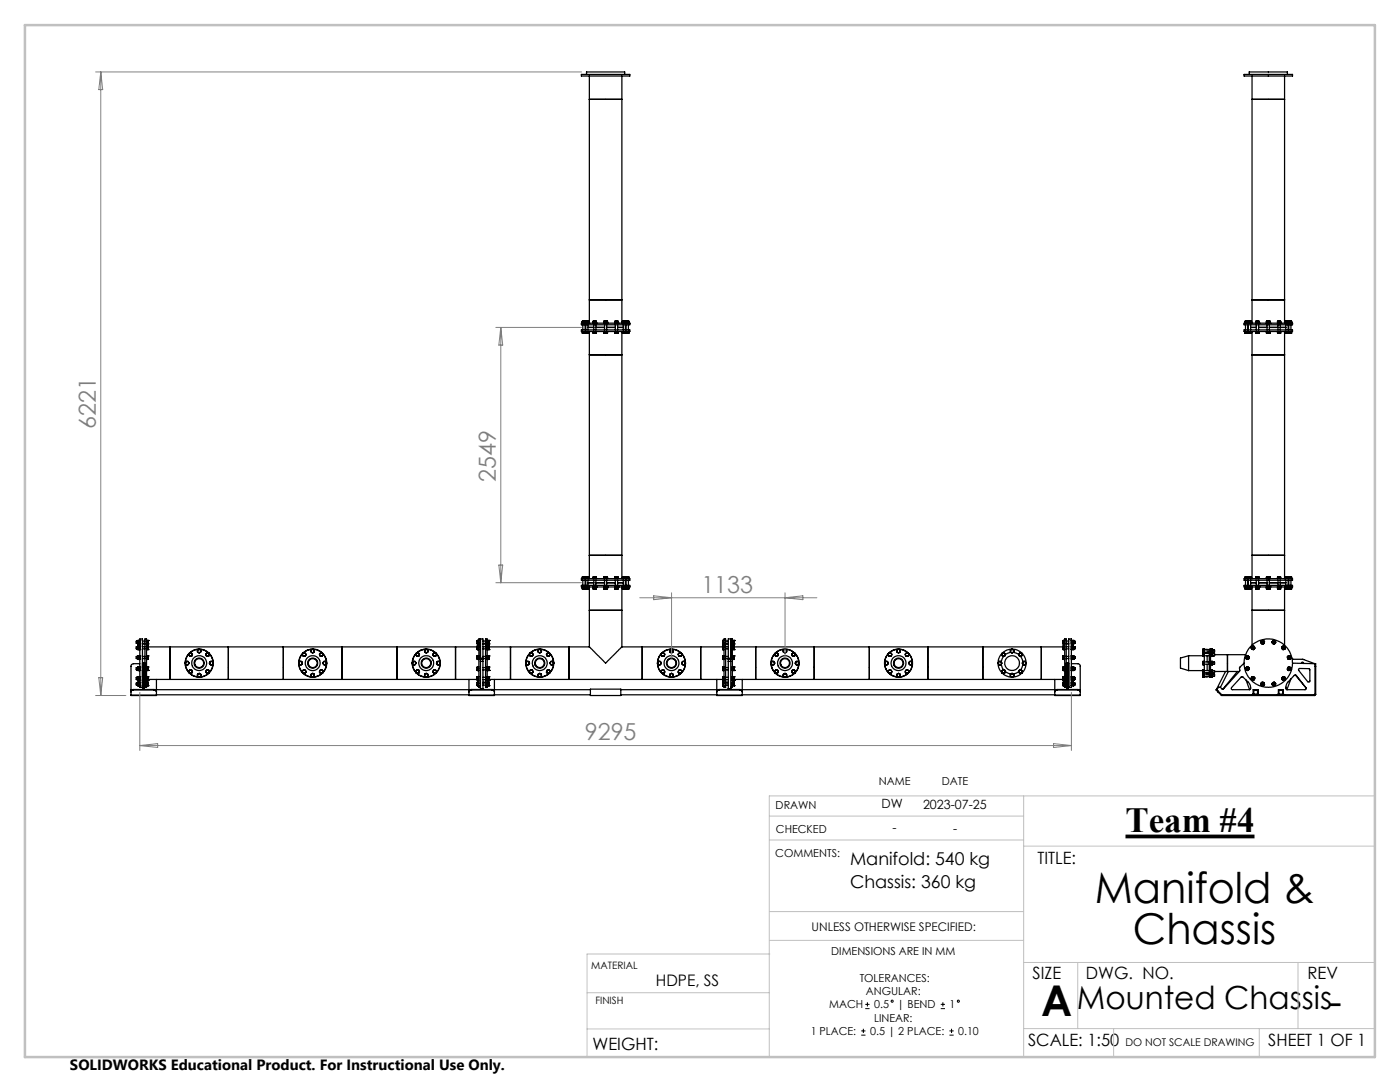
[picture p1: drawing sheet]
<svg xmlns="http://www.w3.org/2000/svg" width="279mm" height="216mm" viewBox="0 0 279 216" stroke-linecap="round" stroke-linejoin="round" font-family="sans-serif">
<defs><g id="words">
<g font-size="8.5">
<text x="218.5" y="180.2">Manifold &amp;</text>
<text x="226.1" y="188.4">Chassis</text>
<text x="207.8" y="202.7">A</text>
<text x="265" y="202.7">-</text>
</g>
<text font-size="7.1" x="224.6" y="166.1">Team #4</text>
<text font-size="6.3" x="214.9" y="201.4">Mounted Chassis</text>
<g font-size="4.7" fill="#808080">
<text x="19.1" y="85.5" transform="rotate(-90 19.1 85.5)">6221</text>
<text x="98.9" y="96.1" transform="rotate(-90 98.9 96.1)">2549</text>
<text x="140" y="118.3">1133</text>
<text x="116.7" y="147.7">9295</text>
</g>
<g font-size="3.5">
<text x="169.6" y="172.6">Manifold: 540 kg</text>
<text x="169.6" y="177.2">Chassis: 360 kg</text>
</g>
<g font-size="3.4">
<text x="207.1" y="172.3">TITLE:</text>
<text x="206.1" y="195.4">SIZE</text>
<text x="216.7" y="195.4">DWG. NO.</text>
<text x="260.9" y="195.4">REV</text>
<text x="118.2" y="209.5">WEIGHT:</text>
<text x="205.2" y="208.7">SCALE: 1:50</text>
<text x="253.1" y="208.7">SHEET 1 OF 1</text>
</g>
<text font-size="3.2" x="130.9" y="196.7">HDPE, SS</text>
<text font-size="3" x="14" y="213.5">SOLIDWORKS Educational Product. For Instructional Use Only.</text>
<g font-size="2.5">
<text x="175.9" y="161.3">DW</text>
<text x="184.2" y="161.4">2023-07-25</text>
<text x="178.1" y="166.1">-</text>
<text x="190.2" y="166.2">-</text>
</g>
<text font-size="2.4" x="162" y="185.7">UNLESS OTHERWISE SPECIFIED:</text>
<g font-size="2.2">
<text x="154.8" y="161.4">DRAWN</text>
<text x="175.4" y="156.7">NAME</text>
<text x="188" y="156.7">DATE</text>
<text x="154.9" y="166.3">CHECKED</text>
<text x="154.7" y="171">COMMENTS:</text>
<text x="165.9" y="190.6">DIMENSIONS ARE IN MM</text>
<text x="171.6" y="195.9">TOLERANCES:</text>
<text x="165.5" y="201.2">MACH</text>
<text x="172.8" y="198.6">ANGULAR:</text>
<text x="174.4" y="203.9">LINEAR:</text>
<text x="174.4" y="201.2">0.5</text>
<text x="179.1" y="201.2">| BEND</text>
<text x="189.5" y="201.2">1</text>
<text x="161.8" y="206.5">1 PLACE:</text>
<text x="173.6" y="206.5">0.5 | 2 PLACE:</text>
<text x="191.2" y="206.5">0.10</text>
</g>
<text font-size="2.1" x="224.6" y="208.7">DO NOT SCALE DRAWING</text>
<g font-size="2">
<text x="118" y="193.3">MATERIAL</text>
<text x="118.8" y="200.4">FINISH</text>
</g>
</g></defs>
<g fill="none" stroke="#000" stroke-width=".25">
<path d="M116 14.9h9.7v.3h-9.7zM117.1 14.9v-.5h7.6v.5M117.6 19.8h6.5zM117.6 15.2v49.3M124.1 15.2v49.3M248.3 14.9h9.7v.3h-9.7zM249.3 14.9v-.5h7.6v.5M249.9 19.8h6.5zM249.9 15.2v49.3M256.4 15.2v49.3M117.6 59.8h6.5zM249.9 59.8h6.5z"/>
<path d="M116 64.5h9.7v.3h-9.7zM116 65.8h9.7v.3h-9.7zM116.2 64.5h.1M116.2 64.1h.1M116.2 64.1h.2M116.2 66.4l.2 .1M116.2 64.1v.4M116.2 66.1v.3M116.2 64.5h1.3M116.3 64.8v1M116.4 64.1h.2M116.4 64.1h.3"/>
<path d="M116.4 64.1h-.2M116.4 66.5h.3M116.6 66.4l-.2 .1M116.6 66.4l.1 .1M116.6 64.1v.4M116.6 66.1v.3M116.7 64.1h-.1M116.7 64.1h.1M116.7 66.5h.1M116.7 66.4l.1 .1M116.7 64.1v.4M116.7 66.1v.3"/>
<path d="M116.8 64.8v1M116.8 66.4l-.1 .1M116.8 64.5h.1M116.8 64.1h.1M116.8 66.5h.1M116.8 64.1h-.1M116.8 64.1h.3M116.8 66.5h.3M116.9 64.8v1M116.9 66.4l.2 .1M116.9 66.4l-.1 .1M116.9 64.1v.4"/>
<path d="M116.9 66.1v.3M117.1 64.1h-.2M117.1 64.1h.2M117.1 64.1h.3M117.1 66.5h.3M117.3 66.4l-.2 .1M117.3 66.4l.1 .1M117.3 65.3h1.2M117.3 64.1v.4M117.3 64.8v1M117.3 66.1v.3M117.4 64.1h-.1"/>
<path d="M117.4 64.1h.1M117.5 64.5h.1M117.5 64.1h.1M117.5 66.4l-.1 .1M117.5 64.1v.4M117.5 66.1v.3M117.6 70.8h6.5zM117.6 66.1v49.4M118.4 64.5h.1M118.4 64.1h.1M118.4 66.4l.1 .1M118.4 64.1v.4"/>
<path d="M118.4 66.1v.3M118.4 64.5h.6M118.5 64.8v1M118.5 64.1h.2M118.5 64.1h.4M118.5 64.1h-.1M118.5 66.5h.4M118.7 66.4l.2 .1M118.7 66.4l-.2 .1M118.7 64.1v.4M118.7 66.1v.3M118.9 64.1h-.2"/>
<path d="M118.9 64.1h.1M118.9 65.3h1.7M118.9 64.8v1M119 64.5h.1M119 64.1h.1M119 66.4l-.1 .1M119 64.1v.4M119 66.1v.3M120.5 66.4l.1 .1M120.5 64.1v.4h.7v-.4M120.5 66.1v.3M120.5 64.5h.1"/>
<path d="M120.6 64.1h-.1M120.6 64.1h.1M120.6 64.1h.3M120.6 66.5h.3M120.6 64.8v1M120.7 66.4l.2 .1M120.7 66.4l-.1 .1M120.7 64.1v.4M120.7 66.1v.3M120.9 64.1h.2M120.9 64.1h-.2M120.9 66.5h.2"/>
<path d="M121.1 66.4l-.2 .1M121.1 66.4v.1M121.1 65.3h1.7M121.1 64.1v.4M121.1 64.8v1M121.1 66.1v.3M121.1 64.1h.1M121.2 64.5h.1M121.2 66.4l-.1 .1M121.2 66.1v.3M122.7 64.5h.1M122.7 64.1h.2"/>
<path d="M122.7 66.4l.2 .1M122.7 64.1v.4M122.7 66.1v.3M122.7 64.5h.7M122.8 64.8v1M122.9 64.1h-.2M122.9 64.1h.1M122.9 64.1h.3M122.9 66.5h.3M123 66.4l-.1 .1M123 66.4l.2 .1M123 64.1v.4"/>
<path d="M123 66.1v.3M123.2 64.1h-.2M123.2 64.1h.2M123.3 65.3h1.1M123.3 64.8v1M123.4 64.5h.1M123.4 64.1h.1M123.4 66.4l-.2 .1M123.4 64.1v.4M123.4 66.1v.3M124.1 66.1v49.4M124.2 66.4l.1 .1"/>
<path d="M124.2 64.1v.4h1.3M124.2 66.1v.3M124.3 64.5h.1M124.3 64.1h.1M124.3 64.1h.3M124.3 64.1h-.1M124.3 66.5h.3M124.4 64.8v1M124.4 66.4l.2 .1M124.4 66.4l-.1 .1M124.4 64.1v.4M124.4 66.1v.3"/>
<path d="M124.6 64.1h-.2M124.6 64.1h.2M124.6 64.1h.3M124.6 66.5h.3M124.8 66.4l-.2 .1M124.8 66.4l.1 .1M124.8 64.1v.4M124.8 64.8v1M124.8 66.1v.3M124.9 64.1h-.1M124.9 64.1h.1M124.9 66.5h.1"/>
<path d="M125 64.5h.1M125 64.1h.1M125 66.4v.1M125 66.5h.1M125 64.8v1M125 66.4l-.1 .1M125 64.1v.4M125 66.1v.3M125 64.1h.2M125 64.1h.3M125 66.5h.3M125.2 66.4l.1 .1"/>
<path d="M125.2 66.4l-.2 .1M125.2 64.1v.4M125.2 66.1v.3M125.3 64.1h-.1M125.3 64.1h.2M125.4 64.8v1M125.5 64.5h.1M125.5 64.1h.1M125.5 66.4l-.2 .1M125.5 66.1v.4h-.2M125.5 64.1v.4M248.3 64.5h9.7v.3h-9.7z"/>
<path d="M248.3 65.8h9.7v.3h-9.7zM248.5 64.5h.1M248.5 64.1h.1M248.5 66.4l.1 .1M248.5 64.1v.4M248.5 66.1v.3M248.6 64.8v1M248.6 64.1h.2M248.6 64.1h.4M248.6 64.1h-.1M248.6 66.5h.4M248.8 66.4l.2 .1"/>
<path d="M248.8 66.4l-.2 .1M248.8 64.1v.4M248.8 66.1v.3M249 64.1h-.2M249 64.1h.1M249 66.5h.1M249 66.4l.1 .1M249 64.1v.4M249 66.1v.3M249 66.4v.1M249 64.5h.1M249 64.8v1"/>
<path d="M249.1 64.1h.1M249.1 64.1h.3M249.1 64.1h-.1M249.1 66.5h.3M249.1 64.8v1M249.2 66.4l.2 .1M249.2 66.4l-.1 .1M249.2 64.1v.4M249.2 66.1v.3M249.4 64.1h-.2M249.4 64.1h.2M249.4 64.1h.3"/>
<path d="M249.4 66.5h.3M249.6 66.4l-.2 .1M249.6 66.4l.1 .1M249.6 64.1v.4M249.6 66.1v.3M249.6 65.3h1.1M249.6 64.8v1M249.7 64.1h-.1M249.7 64.1h.1M249.7 64.5h.1M249.8 66.4l-.1 .1M249.8 64.1v.4h-1.3"/>
<path d="M249.8 66.1v.3M249.9 70.8h6.5zM249.9 66.1v49.4M250.6 64.5h.1M250.6 64.1h.2M250.6 66.4l.2 .1M250.6 64.5h.7M250.6 64.1v.4M250.6 66.1v.3M250.7 64.8v1M250.8 64.1h.2M250.8 64.1h.3"/>
<path d="M250.8 64.1h-.2M250.8 66.5h.3M251 66.4l.1 .1M251 66.4l-.2 .1M251 64.1v.4M251 66.1v.3M251.1 64.1h-.1M251.1 64.1h.2M251.2 65.3h1.7M251.2 64.8v1M251.3 64.5h.1M251.3 64.1h.1"/>
<path d="M251.3 66.4l-.2 .1M251.3 64.1v.4M251.3 66.1v.3M252.7 66.4l.1 .1M252.7 64.1v.4h.8v-.4M252.7 66.1v.3M252.8 64.5h.1M252.8 64.1h.1M252.8 64.1h.3M252.8 64.1h-.1M252.8 66.5h.3M252.9 64.8v1"/>
<path d="M252.9 66.4l.2 .1M252.9 66.4l-.1 .1M252.9 64.1v.4M252.9 66.1v.3M253.1 64.1h.2M253.1 64.1h.3M253.1 64.1h-.2M253.1 66.5h.3M253.3 66.4l.1 .1M253.3 66.4l-.2 .1M253.3 64.1v.4M253.3 66.1v.3"/>
<path d="M253.3 65.3h1.8M253.3 64.8v1M253.4 64.1h-.1M253.4 64.1h.1M253.4 64.5h.1M253.5 66.4l-.1 .1M253.5 66.1v.3M255 64.5h.1M255 64.1h.1M255 66.4l.1 .1M255 64.5h.6M255 64.1v.4"/>
<path d="M255 66.1v.3M255.1 64.8v1M255.1 64.1h-.1M255.1 64.1h.2M255.1 64.1h.3M255.1 66.5h.3M255.3 66.4l-.2 .1M255.3 66.4l.1 .1M255.3 64.1v.4M255.3 66.1v.3M255.4 64.1h-.1M255.4 64.1h.2"/>
<path d="M255.5 65.3h1.1zM255.5 64.8v1M255.6 64.5h.1M255.6 64.1h.1M255.6 66.4l-.2 .1M255.6 64.1v.4M255.6 66.1v.3M256.4 66.1v49.4M256.5 66.4l.1 .1M256.5 64.1v.4h1.3M256.5 66.1v.3M256.5 64.5h.1"/>
<path d="M256.6 64.1h.1M256.6 64.1h.3M256.6 64.1h-.1M256.6 66.5h.3M256.6 64.8v1M256.6 66.4l.3 .1M256.6 66.4v.1M256.6 64.1v.4M256.6 66.1v.3M256.9 64.1h-.3M256.9 64.1h.1M256.9 64.1h.2"/>
<path d="M256.9 66.5h.2M257 66.4l-.1 .1M257 66.4l.1 .1M257 64.1v.4M257 66.1v.3M257.1 64.8v1M257.1 64.1h-.1M257.1 64.1h.1M257.1 66.5h.1M257.2 64.5h.1M257.2 64.1h.1M257.2 66.5h.1"/>
<path d="M257.2 66.4v.1M257.2 64.8v1M257.2 64.1h.2M257.2 64.1h.4M257.2 66.5h.4M257.2 66.4l-.1 .1M257.2 64.1v.4M257.2 66.1v.3M257.4 66.4l.2 .1M257.4 66.4l-.2 .1M257.4 64.1v.4M257.4 66.1v.3"/>
<path d="M257.6 64.1h-.2M257.6 64.1h.2M257.6 64.8v1M257.8 64.5h.1M257.8 64.1h.1M257.8 66.4l-.2 .1M257.8 66.1v.4h-.2M257.8 64.1v.4M116 116.8h9.7v.3h-9.7zM116 115.5h9.7v.3h-9.7zM116.2 117.1h.1M116.2 117.5h.2"/>
<path d="M116.2 117.5h.1M116.2 117.1h1.3M116.2 115.2v.3M116.2 117.1v.4M116.3 115.8v1M116.4 117.5h.3M116.4 115.1l.2 .1M116.4 115.1l-.2 .1M116.4 115.1h.3M116.6 117.5h-.2M116.6 117.5h.1M116.6 115.2v.3"/>
<path d="M116.6 117.1v.4M116.7 115.1h.1M116.7 115.1l-.1 .1M116.7 117.5h.1M116.7 115.2v.3M116.7 117.1v.4M116.8 115.8v1M116.8 117.1h.1M116.8 115.1l-.1 .1M116.8 115.1h.1M116.8 117.5h.3M116.8 115.1l.1 .1"/>
<path d="M116.8 115.1h.3M116.9 115.8v1M116.9 117.5h.2M116.9 117.5h-.1M116.9 115.2v.3M116.9 117.1v.4M117.1 117.5h.3M117.1 115.1l.2 .1M117.1 115.1l-.2 .1M117.1 115.1h.3M117.3 117.5h-.2M117.3 117.5h.1"/>
<path d="M117.3 116.3h1.2M117.3 115.2v.3M117.3 115.8v1M117.3 117.1v.4M117.4 115.1l-.1 .1M117.4 115.1l.1 .1M117.5 117.1h.1M117.5 117.5h-.1M117.5 117.5h.1M117.5 115.2v.3M117.5 117.1v.4M117.6 110.8h6.5z"/>
<path d="M117.6 117.1v12M118.4 117.1h.1M118.4 117.5h.1M118.4 117.1h.6M118.4 115.2v.3M118.4 117.1v.4M118.5 115.8v1M118.5 117.5h.4M118.5 115.1l.2 .1M118.5 115.1h.4M118.5 115.1l-.1 .1M118.7 117.5h.2"/>
<path d="M118.7 117.5h-.2M118.7 115.2v.3M118.7 117.1v.4M118.9 117.5h.1M118.9 115.1l.1 .1M118.9 115.1l-.2 .1M118.9 116.3h1.7M118.9 115.8v1M119 117.1h.1M119 117.5h-.1M119 115.2v.3M119 117.1v.4"/>
<path d="M120.5 117.5h.1M120.5 117.5v-.4h.7v.4M120.5 115.2v.3M120.5 117.1h.1M120.6 117.5h.3M120.6 115.1l.1 .1M120.6 115.1h.3M120.6 115.1l-.1 .1M120.6 115.8v1M120.7 117.5h.2M120.7 117.5h-.1M120.7 115.2v.3"/>
<path d="M120.7 117.1v.4M120.9 117.5h.2M120.9 115.1l-.2 .1M120.9 115.1l.2 .1M120.9 115.1h.2M121.1 117.5h-.2M121.1 117.5h.1M121.1 116.3h1.7M121.1 115.2v.3M121.1 115.8v1M121.1 117.1v.4M121.1 115.1v.1"/>
<path d="M121.1 115.1l.1 .1M121.2 117.1h.1M121.2 117.5h-.1M121.2 115.2v.3M122.7 117.1h.1M122.7 117.5h.2M122.7 117.5h.1M122.7 117.1h.7M122.7 115.2v.3M122.7 117.1v.4M122.8 115.8v1M122.9 117.5h.3"/>
<path d="M122.9 115.1l.1 .1M122.9 115.1l-.2 .1M122.9 115.1h.3M123 117.5h-.1M123 117.5h.2M123 115.2v.3M123 117.1v.4M123.2 117.5h.2M123.2 115.1l-.2 .1M123.2 115.1l.2 .1M123.3 116.3h1.1M123.3 115.8v1"/>
<path d="M123.4 117.1h.1M123.4 117.5h-.2M123.4 115.2v.3M123.4 117.1v.4M124.1 117.1v12M124.2 117.5h.1M124.2 115.2v.3M124.3 117.1h.1M124.3 117.5h.3M124.3 115.1l.1 .1M124.3 115.1h.3M124.3 115.1l-.1 .1"/>
<path d="M124.4 115.8v1M124.4 117.5h.2M124.4 117.5h-.1M124.4 115.2v.3M124.4 117.1v.4M124.6 117.5h.3M124.6 115.1l.2 .1M124.6 115.1l-.2 .1M124.6 115.1h.3M124.8 117.5h-.2M124.8 117.5h.1M124.8 115.2v.3"/>
<path d="M124.8 115.8v1M124.8 117.1v.4M124.9 117.5h.1M124.9 115.1l-.1 .1M124.9 115.1l.1 .1M124.9 115.1h.1M125 117.1h.1M125 117.5h.1M125 115.1h.1M125 115.1v.1M125 115.8v1M125 117.5h-.1"/>
<path d="M125 115.2v.3M125 117.1v.4M125 117.5h.3M125 115.1l.2 .1M125 115.1h.3M125.2 117.5h.1M125.2 117.5h-.2M125.2 115.2v.3M125.2 117.1v.4M125.3 117.5h.2M125.3 115.1l.2 .1M125.3 115.1l-.1 .1"/>
<path d="M125.4 115.8v1M125.5 117.1h.1M125.5 117.5h-.2M125.5 117.5h.1M125.5 117.1h-1.3v.4M125.5 115.2v.3M125.5 117.1v.4M248.3 116.8h9.7v.3h-9.7zM248.3 115.5h9.7v.3h-9.7zM248.5 117.1h.1M248.5 117.5h.1M248.5 117.1h1.3v.4"/>
<path d="M248.5 115.2v.3M248.5 117.1v.4M248.6 115.8v1M248.6 117.5h.4M248.6 115.1l.2 .1M248.6 115.1l-.1 .1M248.6 115.1h.4M248.8 117.5h-.2M248.8 117.5h.2M248.8 115.2v.3M248.8 117.1v.4M249 117.5h.1"/>
<path d="M249 115.1l-.2 .1M249 115.1h.1M249 115.2v.3M249 117.1v.4M249 117.1h.1M249 115.8v1M249 115.1v.1M249.1 117.5h.3M249.1 115.1l.1 .1M249.1 115.1h.3M249.1 115.1l-.1 .1M249.1 115.8v1"/>
<path d="M249.2 117.5h.2M249.2 117.5h-.1M249.2 115.2v.3M249.2 117.1v.4M249.4 117.5h.3M249.4 115.1l.2 .1M249.4 115.1l-.2 .1M249.4 115.1h.3M249.6 117.5h-.2M249.6 117.5h.1M249.6 115.2v.3M249.6 117.1v.4"/>
<path d="M249.6 116.3h1.1M249.6 115.8v1M249.7 115.1l-.1 .1M249.7 115.1l.1 .1M249.7 117.1h.1M249.8 117.5h-.1M249.8 115.2v.3M249.9 110.8h6.5zM249.9 117.1v11.6M250.6 117.1h.1M250.6 117.5h.2M250.6 117.5h.1"/>
<path d="M250.6 117.1h.7M250.6 115.2v.3M250.6 117.1v.4M250.7 115.8v1M250.8 117.5h.3M250.8 115.1l.2 .1M250.8 115.1h.3M250.8 115.1l-.2 .1M251 117.5h.1M251 117.5h-.2M251 115.2v.3M251 117.1v.4"/>
<path d="M251.1 117.5h.2M251.1 115.1l.2 .1M251.1 115.1l-.1 .1M251.2 116.3h1.7M251.2 115.8v1M251.3 117.1h.1M251.3 117.5h-.2M251.3 115.2v.3M251.3 117.1v.4M252.7 117.5h.1M252.7 117.5v-.4h.8v.4M252.7 115.2v.3"/>
<path d="M252.8 117.1h.1M252.8 117.5h.3M252.8 115.1l.1 .1M252.8 115.1h.3M252.8 115.1l-.1 .1M252.9 115.8v1M252.9 117.5h.2M252.9 117.5h-.1M252.9 115.2v.3M252.9 117.1v.4M253.1 117.5h.3M253.1 115.1l.2 .1"/>
<path d="M253.1 115.1h.3M253.1 115.1l-.2 .1M253.3 117.5h.1M253.3 117.5h-.2M253.3 115.2v.3M253.3 117.1v.4M253.3 116.3h1.8M253.3 115.8v1M253.4 115.1l-.1 .1M253.4 115.1l.1 .1M253.4 117.1h.1M253.5 117.5h-.1"/>
<path d="M253.5 115.2v.3M255 117.1h.1M255 117.5h.1M255 117.1h.6M255 115.2v.3M255 117.1v.4M255.1 115.8v1M255.1 117.5h.3M255.1 115.1l.2 .1M255.1 115.1l-.1 .1M255.1 115.1h.3M255.3 117.5h-.2"/>
<path d="M255.3 117.5h.1M255.3 115.2v.3M255.3 117.1v.4M255.4 117.5h.2M255.4 115.1l-.1 .1M255.4 115.1l.2 .1M255.5 116.3h1.1zM255.5 115.8v1M255.6 117.1h.1M255.6 117.5h-.2M255.6 115.2v.3M255.6 117.1v.4"/>
<path d="M256.4 117.1v11.6M256.5 117.5h.1M256.5 115.2v.3M256.5 117.1h.1M256.6 117.5h.3M256.6 115.1v.1M256.6 115.1h.3M256.6 115.1l-.1 .1M256.6 115.8v1M256.6 117.5h.1M256.6 115.2v.3M256.6 117.1v.4"/>
<path d="M256.9 117.5h.2M256.9 115.1l.1 .1M256.9 115.1l-.3 .1M256.9 115.1h.2M257 117.5h-.1M257 117.5h.1M257 115.2v.3M257 117.1v.4M257.1 115.8v1M257.1 117.5h.1M257.1 115.1l-.1 .1M257.1 115.1l.1 .1"/>
<path d="M257.1 115.1h.1M257.2 117.1h.1M257.2 117.5h.1M257.2 115.1h.1M257.2 115.1v.1M257.2 115.8v1M257.2 117.5h.4M257.2 117.5h-.1M257.2 115.1h.4M257.2 115.1l.2 .1M257.2 115.2v.3M257.2 117.1v.4"/>
<path d="M257.4 117.5h-.2M257.4 117.5h.2M257.4 115.2v.3M257.4 117.1v.4M257.6 117.5h.2M257.6 115.1l.2 .1M257.6 115.1l-.2 .1M257.6 115.8v1M257.8 117.1h.1M257.8 117.5h-.2M257.8 117.5h.1M257.8 117.1h-1.3v.4"/>
<path d="M257.8 115.2v.3M257.8 117.1v.4M26.1 138.7h5.1M26.1 137.6h.3M26.6 137.7l-.4 .1-.1 .2M26.6 137.6l-.4 .1-.1 .2M26.6 137.6h4.1M26.6 137.7h4.1M26.6 137.6v.1M27.2 136.3v.4M27.2 133.2v.5M27.2 127.9v.5"/>
<path d="M27.2 129v.5M27.2 129v.5h.3M27.2 135.1v.5M27.2 131v.4M27.2 136.3h.3M27.2 136.7h.3M27.2 133.2h.3M27.2 133.7h.3M27.2 127.9h.3M27.2 128.4h.3M27.2 129h.3M27.2 135.1h.3"/>
<path d="M27.2 135.6h.3M27.2 131h.3M27.2 131.4h.3M27.5 128.9h.1M27.5 129.6h.1M27.5 128.5h.1M27.5 127.8h.1M27.5 133.1h.1M27.5 135.7h.1M27.5 133.8h.1M27.5 129.4l.1 .1M27.5 129l.1 .2"/>
<path d="M27.5 129v.4M27.5 129.4v.2M27.5 128.1l.1 .1M27.5 128.1v.3M27.5 128.4l.1 .1M27.5 127.8l.1 .1M27.5 127.8v.3M27.5 127.8h.4v.7h-.3M27.5 128.4v.1M27.5 131.4l.1 .2M27.5 131.1l.1 .2M27.5 131.1v.3"/>
<path d="M27.5 130.9h.1M27.5 130.9v.2M27.5 131.4v.2M27.5 135.3l.1 .2M27.5 135.3v.3M27.5 135l.1 .1M27.5 135v.3M27.5 135.6l.1 .1M27.5 135.6v.1M27.5 135h.1M27.5 133.2l.1 .2M27.5 133.2v.3"/>
<path d="M27.5 133.5l.1 .2M27.5 133.5v.3M27.5 133.1v.1M27.5 136.6l.1 .2M27.5 136.2l.1 .2M27.5 136.2v.4M27.5 136.6v.2M27.5 136.8h.1M27.5 136.2h.1M27.5 136.1v.1M27.5 128.9h.4M27.5 131.6h.1"/>
<path d="M27.6 129.2l-.1 .2M27.6 128.9l-.1 .1M27.6 127.9l-.1 .2M27.6 128.2l-.1 .2M27.6 131.3l-.1 .1M27.6 130.9l-.1 .2M27.6 130.8l-.1 .1M27.6 135.1l-.1 .2M27.6 135.5l-.1 .1M27.6 135h-.1M27.6 133.1l-.1 .1M27.6 133.4l-.1 .1"/>
<path d="M27.6 133.7l-.1 .1M27.6 133.1h.3v.7h-.4M27.6 136.4l-.1 .2M27.6 136.1l-.1 .1M27.6 136.8h-.1M27.6 136.1h-.1M27.6 129.6h.3M27.6 133.4h.3M27.6 131.3h.3M27.6 127.9h.3M27.6 128.2h.3M27.6 136.4h.3"/>
<path d="M27.6 136.8h.3M27.6 136.1h.3v.7h-.3M27.6 129.2h.3M27.6 129.5h.3M27.6 130.9h.3M27.6 130.8h.3M27.6 135.1h.3M27.6 135.5h.3M27.6 135h.3v.7h-.3M27.6 133.7h.3M27.6 129.5l-.1 .1M27.6 133.1h-.1"/>
<path d="M27.9 129.6h.1M27.9 128.9h.1M27.9 128.5h.1M27.9 127.8h.1M27.9 131.5h.1M27.9 130.9h.1M27.9 135.7h.1M27.9 135h.1M27.9 133.8h.1M27.9 133.1h.1M27.9 136.8h.1M27.9 136.2h.1"/>
<path d="M27.9 132.4l-1.4 .1-.4 .3v5.9M27.9 127.5h.5v9.7v-4.9h.5v4.9v-9.7h.3v9.7h-1.3zM27.9 130.8v.8h-.3M27.9 128.9v.7M28.4 127.9h.5M28.4 128.4h.5M28.4 129h.5M28.4 129.5h.5M28.4 131h.5M28.4 131.4h.5M28.4 128.5h.5M28.5 137.4v.2"/>
<path d="M28.5 137.1v.3M28.5 133.1v.3M28.5 133.7v.2M28.5 137.1h.3M28.5 133.1h.3M28.5 133.7h.3M28.5 137.4h.3M28.5 133.9h.3M28.5 133.4h.3M28.5 132.3v.8M28.5 133.4v.3M28.5 133.9v3.2"/>
<path d="M28.8 137.4v.2M28.8 137.1v.3M28.8 133.1v.3M28.8 133.7v.2M28.8 132.3v.8M28.8 133.4v.3M28.8 133.9v3.2M29.2 127.8h.4M29.2 135h.4M29.2 130.8l.4 .1M29.2 128.5h.3M29.2 133.4h.3"/>
<path d="M29.2 131.6h.3M29.2 131.3h.3M29.2 127.9h.3M29.2 128.2h.3M29.2 136.4h.3M29.2 136.8h.3M29.2 136.1h.3M29.2 129.2h.3M29.2 129.5h.3M29.2 128.9h.4M29.2 130.9h.3M29.2 135.1h.3"/>
<path d="M29.2 135.5h.3M29.2 135.7h.3M29.2 133.1h.3M29.2 133.7h.3M29.5 136.4l.1 .2M29.5 136.1l.1 .1M29.5 136.8h.1M29.5 136.1h.1M29.5 133.1l.1 .1M29.5 133.4l.1 .1M29.5 133.7l.1 .1M29.5 133.1h.1"/>
<path d="M29.5 127.9l.1 .2M29.5 128.2l.1 .2M29.5 129.2l.1 .2M29.5 129.5l.1 .1M29.5 128.9l.1 .1M29.5 135.1l.1 .2M29.5 135.5l.1 .1M29.5 131.3l.1 .1M29.5 130.9l.1 .2M29.6 133.1h.1M29.6 133.8h.1M29.6 128.5h.1"/>
<path d="M29.6 127.8h.1M29.6 129.6h.1M29.6 135.7h.1M29.6 136.6l-.1 .2M29.6 136.2v.4M29.6 136.2l-.1 .2M29.6 136.6v.2M29.6 136.8h-.4M29.6 136.2h.1M29.6 136.8h.1M29.6 133.2l-.1 .2M29.6 133.2v.3"/>
<path d="M29.6 133.5l-.1 .2M29.6 133.5v.3M29.6 133.8h-.4M29.6 133.1v.1M29.6 128.1l-.1 .1M29.6 128.1v.3M29.6 128.4l-.1 .1M29.6 127.8l-.1 .1M29.6 127.8v.3M29.6 128.5h-.1M29.6 128.4v.1M29.6 129.4l-.1 .1"/>
<path d="M29.6 129l-.1 .2M29.6 129v.4M29.6 129.4v.2M29.6 129.6h-.4M29.6 128.9v.1M29.6 135.3l-.1 .2M29.6 135.3v.3M29.6 135l-.1 .1M29.6 135v.3M29.6 135.6l-.1 .1M29.6 135.7h-.1M29.6 135.6v.1"/>
<path d="M29.6 135h.1M29.6 131.4l-.1 .2M29.6 131.1l-.1 .2M29.6 131.1v.3M29.6 130.9h-.1M29.6 130.9v.2M29.6 130.9h.1M29.6 135.6h65.6M29.6 129.1h65.6M29.6 128.9h.1M29.6 136.1v.1M30.7 137.7h.3l.2 .3"/>
<path d="M30.7 137.6l.5 .2v.9M30.7 137.6v.1M31 137.6h62.8M31.2 138.6h62.4M31.2 135.6v2M33.9 129.1v6.5zM37 132.4a2.71 2.71 0 0 0 .7 1.8M37 132.2v.3M37 132.5l.3 .1M37 132.2l-.1 .1 .1 .2M37.3 132l-.3 .2M37.3 132l.3 .2"/>
<path d="M37.3 132h.2l.1 .2M37.6 132.2v.3M37.6 132.5l-.3 .1M37.6 132.5l-.1 .1h-.2M37.7 130.5l.1 .3M37.7 134.1l.3 .2M37.7 134.1l.1 .2M37.7 130.4l-.6 1-.1 .9M37.8 130.4a2.81 2.81 0 0 0 0 3.9M37.8 134.3a2.94 2.94 0 0 0 1.9 .8M37.8 130.4l-.1 .1M37.8 134.3h.2"/>
<path d="M37.8 130.8l.3 .1M37.8 130.8l.2 .2 .1-.1M37.8 133.8l-.1 .3M37.9 134.3l.9 .6 .9 .2M38 130.3l-.3 .2M38 130.3l.3 .1M38 130.3l-.2 .1M38.1 133.7l-.3 .1M38.1 133.7l.2 .2M38.1 133.7h.2v.2M38.3 130.4v.3M38.3 130.4l.1 .1-.1 .2"/>
<path d="M38.3 134.3h-.3M38.3 134.3l-.2 .1-.1-.1M38.3 130.7l-.2 .2M38.3 133.9v.4M38.3 133.9l.1 .2-.1 .2M39.4 129.9l.2 .3M39.4 129.9v.2l.2 .1M39.4 134.7l.2 .3M39.4 134.7v.2l.2 .1M39.6 129.6h.3M39.6 130.2h.3M39.6 129.6l-.2 .3"/>
<path d="M39.6 135h.3M39.6 134.4l-.2 .3M39.6 134.4h.3M39.6 134.4l.2-.1 .1 .1M39.6 135l.2 .1M39.7 129.6a2.47 2.47 0 0 0-1.8 .7M39.7 129.5a2.55 2.55 0 0 0-1.9 .9M39.8 129.5a2.64 2.64 0 0 1 1.9 .8M39.8 129.5l.1 .1M39.8 129.5l-.2 .1M39.8 129.6l.8 .1 1 .6M39.9 129.6l.2 .3"/>
<path d="M39.9 134.4l.2 .3M39.9 135l-.1 .1M40.1 129.9l-.2 .3M40.1 129.9v.2l-.2 .1M40.1 134.7l-.2 .3M40.1 134.7v.2l-.2 .1M41.1 130.7l.3 .2M41.1 130.7l.1 .2h.2M41.1 133.9l.1 .4M41.2 130.4l-.1 .3M41.2 134.3h.4M41.2 134.3l.1 .1 .3-.1"/>
<path d="M41.4 133.7l-.3 .2M41.4 133.7l.3 .1M41.4 133.7h-.2l-.1 .2M41.6 130.3l.2 .2M41.6 130.3l-.4 .1M41.6 130.3l.1 .1M41.7 134.3a2.71 2.71 0 0 1-1.9 .8M41.7 134.3a2.7 2.7 0 0 1-1.9 .8M41.7 130.8l-.3 .1M41.7 130.8l-.1 .2-.2-.1M41.7 133.8l.1 .3M41.7 133.8l.1 .1v.2"/>
<path d="M41.7 130.4a3.1 3.1 0 0 1 .8 1.9M41.7 130.4a2.71 2.71 0 0 1 .8 1.9M41.7 130.4l.1 .1M41.7 134.3h-.1M41.8 130.5l-.1 .3M41.8 130.5v.2l-.1 .1M41.8 134.1l-.2 .2M41.8 134.1l-.1 .2M41.9 132.5l.3 .1M41.9 132.2v.3M41.9 132.2l-.1 .1 .1 .2M42.2 132l-.3 .2"/>
<path d="M42.2 132l.2 .2M42.2 132h.2v.2M42.4 132.2v.3M42.4 132.5l-.2 .1M42.4 132.2l.1 .1M42.4 132.5v.1h-.2M42.5 132.4l-.2 .9-.5 .9M42.5 132.3a2.87 2.87 0 0 1-.8 2M42.5 132.3l-.1 .2M45.6 129.1v6.5zM56.6 129.1v6.5zM59.6 132.3a2.63 2.63 0 0 0 .8 2"/>
<path d="M59.6 132.3l.1 .2M59.7 132.4a2.9 2.9 0 0 0 .7 1.8M59.7 132.2v.3M59.7 132.5l.3 .1M59.7 132.5l.1 .1h.2M59.7 132.2l-.1 .1M60 132l-.3 .2M60 132l.3 .2M60 132h-.2l-.1 .2M60.3 132.2v.3M60.3 132.5l-.3 .1M60.4 130.5l.1 .3"/>
<path d="M60.4 134.1l.2 .2M60.4 134.1v.2M60.4 130.4l-.5 .7-.2 1.2M60.4 130.4a2.63 2.63 0 0 0-.8 1.9M60.4 134.3a2.87 2.87 0 0 0 2 .8M60.4 130.4v.1M60.4 134.3h.2M60.5 130.8l.3 .1M60.5 130.8l.1 .2 .2-.1M60.5 133.8l-.1 .3M60.5 134.3l.9 .6 .9 .2M60.6 130.3l-.2 .2"/>
<path d="M60.6 130.3l.3 .1M60.6 130.3l-.2 .1M60.8 133.7l-.3 .1M60.8 133.7l.2 .2M60.9 130.4l.1 .3M60.9 134.3h-.3M60.9 134.3l-.1 .1-.2-.1M61 130.7l-.2 .2M61 133.9l-.1 .4M62.1 129.9l.1 .3M62.1 134.7l.1 .3M62.2 129.6h.4"/>
<path d="M62.2 130.2h.4M62.2 129.6l-.1 .3M62.2 135h.4M62.2 134.4l-.1 .3M62.2 134.4h.4M62.2 134.4l.2-.1 .2 .1M62.2 135l.2 .1M62.3 129.6a2.47 2.47 0 0 0-1.8 .7M62.4 129.5a2.78 2.78 0 0 1 2 .9M62.4 129.5a2.64 2.64 0 0 0-2 .8M62.4 129.5l.2 .1M62.4 129.5l-.2 .1"/>
<path d="M62.5 129.6l1 .2 .8 .5M62.6 129.6l.1 .3M62.6 134.4l.1 .3M62.6 135l-.2 .1M62.7 129.9l-.1 .3M62.7 134.7l-.1 .3M63.8 130.7l.2 .2M63.8 133.9l.1 .4M63.9 130.4l-.1 .3M63.9 134.3h.3M63.9 134.3l.1 .1 .2-.1M64 133.7l-.2 .2"/>
<path d="M64 133.7l.3 .1M64.2 130.3l.2 .2M64.2 130.3l-.3 .1M64.2 130.3l.2 .1M64.3 134.3a2.9 2.9 0 0 1-1.8 .8M64.3 130.8l-.3 .1M64.3 130.8l-.1 .2-.2-.1M64.3 133.8l.1 .3M64.3 133.8l.2 .1-.1 .2M64.4 130.4a2.7 2.7 0 0 1 .8 1.9M64.4 134.3a2.93 2.93 0 0 1-2 .8M64.4 130.4v.1"/>
<path d="M64.4 134.3h-.2M64.4 130.4a2.9 2.9 0 0 1 .8 1.9M64.4 130.5l-.1 .3M64.4 130.5l.1 .2-.2 .1M64.4 134.1l-.2 .2M64.4 134.1v.2M64.5 132.5l.3 .1M64.5 132.2v.3M64.5 132.2l-.1 .1 .1 .2M64.8 132l-.3 .2M64.8 132l.3 .2M64.8 132h.2l.1 .2"/>
<path d="M65.1 132.2v.3M65.1 132.5l-.3 .1M65.1 132.2l.1 .1M65.1 132.5l-.1 .1h-.2M65.2 132.4l-.2 .9-.6 .9M65.2 132.3a2.7 2.7 0 0 1-.8 2M65.2 132.3l-.1 .2M68.3 129.1v6.5zM79.2 129.1v6.5zM82.3 132.3a3 3 0 0 0 .8 2M82.3 132.3l.1 .2M82.3 132.4a2.9 2.9 0 0 0 .7 1.8"/>
<path d="M82.4 132.2v.3M82.4 132.5l.3 .1M82.4 132.5v.1h.3M82.4 132.2l-.1 .1M82.7 132l-.3 .2M82.7 132l.2 .2M82.7 132h-.3v.2M82.9 132.2v.3M82.9 132.5l-.2 .1M82.9 132.2l.1 .1-.1 .2M83 130.4l-.4 .7-.3 1.2M83 130.5l.1 .3"/>
<path d="M83 130.5v.2l.1 .1M83 134.1l.3 .2M83 134.1l.1 .2M83.1 130.4a3.1 3.1 0 0 0-.8 1.9M83.1 134.3a2.87 2.87 0 0 0 2 .8M83.1 130.4l-.1 .1M83.1 134.3h.2M83.1 130.8l.3 .1M83.1 130.8l.2 .2 .1-.1M83.1 133.8l-.1 .3M83.1 133.8l-.1 .1v.2M83.1 134.3l1 .6 .9 .2"/>
<path d="M83.3 130.3l-.3 .2M83.3 130.3l.3 .1M83.3 130.3l-.2 .1M83.4 133.7l-.3 .1M83.4 133.7l.3 .2M83.4 133.7h.2l.1 .2M83.6 130.4l.1 .3M83.6 134.3h-.3M83.6 134.3l-.1 .1-.2-.1M83.7 130.7l-.3 .2M83.7 130.7l-.1 .2h-.2M83.7 133.9l-.1 .4"/>
<path d="M84.7 129.9l.2 .3M84.7 134.7l.2 .3M84.9 129.6h.3M84.9 130.2h.3M84.9 129.6l-.2 .3M84.9 135h.3M84.9 134.4l-.2 .3M84.9 134.4h.3M84.9 134.4l.2-.1 .1 .1M84.9 135l.2 .1M85 129.6a2.47 2.47 0 0 0-1.9 .7M85.1 129.5a2.64 2.64 0 0 0-2 .8"/>
<path d="M85.1 129.5l.1 .1M85.1 129.5l-.2 .1M85.1 129.5a2.55 2.55 0 0 1 1.9 .9M85.1 129.6l.8 .1 1.1 .6M85.2 129.6l.2 .3M85.2 134.4l.2 .3M85.2 135l-.1 .1M85.4 129.9l-.2 .3M85.4 129.9v.2l-.2 .1M85.4 134.7l-.2 .3M85.4 134.7v.2l-.2 .1M86.4 130.7l.3 .2"/>
<path d="M86.4 133.9l.1 .4M86.5 130.4l-.1 .3M86.5 134.3h.4M86.5 134.3l.2 .1 .2-.1M86.7 133.7l-.3 .2M86.7 133.7l.3 .1M86.9 130.3l.2 .2M86.9 130.3l-.4 .1M86.9 130.3l.1 .1M87 134.3a2.9 2.9 0 0 1-1.9 .8M87 130.8l-.3 .1M87 130.8l-.1 .2-.2-.1"/>
<path d="M87 133.8l.1 .3M87 130.4a2.7 2.7 0 0 1 .8 1.9M87 134.3a2.93 2.93 0 0 1-1.9 .8M87 130.4l.1 .1M87 134.3h-.1M87.1 130.4a2.9 2.9 0 0 1 .7 1.9M87.1 130.5l-.1 .3M87.1 134.1l-.2 .2M87.1 134.1l-.1 .2M87.2 132.5l.3 .1M87.2 132.2v.3M87.2 132.5l.1 .1h.2"/>
<path d="M87.5 132l-.3 .2M87.5 132l.3 .2M87.5 132h-.2l-.1 .2M87.8 132.2v.3M87.8 132.5l-.3 .1M87.8 132.2l.1 .1M87.8 132.4l-.1 .8-.6 1M87.8 132.3a2.7 2.7 0 0 1-.8 2M87.9 132.3l-.1 .2M90.9 129.1v6.5zM93.6 138.7h5.1M93.6 135.6v2"/>
<path d="M94.1 137.7h-.3l-.2 .3M94.1 137.6l-.5 .2v.9M94.1 137.6h4.1M94.1 137.7h4.1M94.1 137.6v.1M95.2 128.9h.1M95.2 128.5h.1M95.2 127.8h.1M95.2 135.7h.1M95.2 129.6h.1M95.2 133.1h.1M95.2 133.8h.1"/>
<path d="M95.2 128.1l.1 .1M95.2 128.1v.3M95.2 128.4l.1 .1M95.2 127.8l.1 .1M95.2 127.8v.3M95.2 128.4v.1M95.2 131.4l.1 .2M95.2 131.1l.1 .2M95.2 131.1v.3M95.2 130.9h.1M95.2 130.9v.2M95.2 135.3l.1 .2"/>
<path d="M95.2 135.3v.3M95.2 135l.1 .1M95.2 135v.3M95.2 135.6l.1 .1M95.2 135.6v.1M95.2 135h.1M95.2 129.4l.1 .1M95.2 129l.1 .2M95.2 129v.4M95.2 129.4v.2M95.2 129.6h.4M95.2 128.9v.1"/>
<path d="M95.2 133.2l.1 .2M95.2 133.2v.3M95.2 133.5l.1 .2M95.2 133.5v.3M95.2 133.1v.1M95.2 136.6l.1 .2M95.2 136.2v.4M95.2 136.2l.1 .2M95.2 136.6v.2M95.2 136.8h.4M95.2 136.2h.1M95.2 136.8h.1"/>
<path d="M95.2 136.1v.1M95.2 128.9h.4M95.2 133.8h.4M95.3 127.9l-.1 .2M95.3 128.2l-.1 .2M95.3 131.3l-.1 .1M95.3 130.9l-.1 .2M95.3 135.1l-.1 .2M95.3 135.5l-.1 .1M95.3 129.2l-.1 .2M95.3 129.5l-.1 .1M95.3 128.9l-.1 .1"/>
<path d="M95.3 133.1l-.1 .1M95.3 133.4l-.1 .1M95.3 133.7l-.1 .1M95.3 136.4l-.1 .2M95.3 136.1l-.1 .1M95.3 136.8h-.1M95.3 136.1h-.1M95.3 128.5h.3M95.3 133.4h.3M95.3 131.6h.3M95.3 131.3h.3M95.3 127.9h.3"/>
<path d="M95.3 128.2h.3M95.3 136.4h.3M95.3 136.8h.3M95.3 136.1h.3M95.3 129.2h.3M95.3 129.5h.3M95.3 130.9h.3M95.3 135.1h.3M95.3 135.5h.3M95.3 135.7h.3M95.3 133.1h.3M95.3 133.7h.3"/>
<path d="M95.3 133.1h-.1M95.6 127.8h-.4M95.6 130.8l-.4 .1M95.6 135h-.4M95.9 137.4v.2M95.9 131.6v.4M95.9 131.3v.3M95.9 127.5v3.8M95.9 137.4h.5M95.9 132h.5M95.9 131.6h.5M95.9 131.3h.5"/>
<path d="M95.9 132v5.4M96.4 137.4v.2M96.4 131.6v.4M96.4 131.3v.3M96.4 131.3v-3.8h-.8v9.7h.3M96.4 136.3h.5M96.4 136.7h.5M96.4 133.2h.5M96.4 133.7h.5M96.4 127.9h.5M96.4 128.4h.5M96.4 129h.5"/>
<path d="M96.4 129.5h.5M96.4 135.1h.5M96.4 135.6h.5M96.4 131h.5M96.4 131.4h.5M96.4 128.5h.5M96.4 136.1h.5M96.4 132v5.4M96.9 127.5h.3v9.7h-.3zM97.2 127.8h.1M97.2 128.5h.1M97.2 136.2h.1"/>
<path d="M97.2 136.8h.1M97.2 128.9h.1M97.2 129.6h.1M97.2 130.9h.1M97.2 131.5h.1M97.2 135h.1M97.2 135.7h.1M97.2 133.1h.1M97.2 133.8h.1M97.2 129.6h.4M97.2 133.4h.4M97.2 130.8v.8h.4"/>
<path d="M97.2 131.3h.4M97.2 128.9v.7M97.2 127.9h.4M97.2 128.2h.4M97.2 136.4h.4M97.2 136.8h.4M97.2 129.2h.4M97.2 129.5h.4M97.2 128.9h.4M97.2 130.9h.4M97.2 130.8h.4M97.2 135.1h.4"/>
<path d="M97.2 135.5h.4M97.2 133.7h.4M97.6 127.9v.2M97.6 128.2v.2M97.6 136.4v.2M97.6 136.1v.1M97.6 136.8h.1M97.6 136.1h.1M97.6 129.2v.2M97.6 129.5v.1M97.6 128.9v.1M97.6 131.3v.1"/>
<path d="M97.6 130.9v.2M97.6 130.8v.1M97.6 135.1v.2M97.6 135.5v.1M97.6 135h.1M97.6 133.1v.1M97.6 133.4v.1M97.6 133.7v.1M97.6 133.1h-.4v.7h.4M97.6 135h-.4v.7h.4M97.6 136.1h-.4v.7h.4M97.6 133.1h.1"/>
<path d="M97.6 128.5h.1M97.6 127.8h.1M97.6 129.6h.1M97.6 135.7h.1M97.6 133.8h.1M97.6 128.1v.1M97.6 128.1v.3M97.6 128.4v.1M97.6 127.8v.1M97.6 127.8v.3M97.6 127.8h-.4v.7h.4M97.6 136.6v.2"/>
<path d="M97.6 136.2v.2M97.6 136.2v.4M97.6 136.2h.1M97.6 129.4v.1M97.6 129v.2M97.6 129v.4M97.6 129.4v.2M97.6 131.4v.2M97.6 131.1v.2M97.6 131.1v.3M97.6 130.9h.1M97.6 131.6h.1"/>
<path d="M97.6 135.3v.2M97.6 135.3v.3M97.6 135v.1M97.6 135v.3M97.6 135.6v.1M97.6 133.2v.2M97.6 133.2v.3M97.6 133.5v.2M97.6 133.5v.3M97.6 135.6h46.6M97.6 129.1h20M97.6 128.9h.1"/>
<path d="M98.2 137.7l.4 .1 .1 .2M98.2 137.6l.4 .1 .1 .2v.8M98.2 137.6v.1M98.4 137.6h19.4M98.7 138.6h19.1M98.7 135.6v2M101.9 129.1v6.5zM104.9 132.3a3.1 3.1 0 0 0 .8 2M104.9 132.3l.1 .2M105 132.4a2.54 2.54 0 0 0 .7 1.8M105 132.2v.3M105 132.5l.3 .1"/>
<path d="M105 132.2l-.1 .1M105.3 132l-.3 .2M105.3 132l.3 .2M105.3 132h.2l.1 .2M105.6 132.2v.3M105.6 132.5l-.3 .1M105.6 132.5l-.1 .1h-.2M105.6 132.2l.1 .1-.1 .2M105.7 134.1l.2 .2M105.7 134.1v.2M105.7 130.5l.1 .3M105.7 130.4a3.1 3.1 0 0 0-.8 1.9"/>
<path d="M105.7 130.4l-.6 .9-.1 1M105.7 134.3h.2M105.7 130.4v.1M105.8 134.3a2.94 2.94 0 0 0 1.9 .8M105.8 133.8l-.1 .3M105.8 130.8l.3 .1M105.8 130.8l.1 .2 .2-.1M105.8 134.3l.9 .6 .9 .2M105.9 130.3l-.2 .2M105.9 130.3l.4 .1M105.9 130.3l-.2 .1M106.1 133.7l-.3 .1"/>
<path d="M106.1 133.7l.2 .2M106.1 133.7h.2v.2M106.3 134.3h-.4M106.3 134.3l-.2 .1-.2-.1M106.3 130.4v.3M106.3 130.4l.1 .1-.1 .2M106.3 133.9v.4M106.3 133.9l.1 .2-.1 .2M106.3 130.7l-.2 .2M107.4 134.7l.2 .3M107.4 134.7v.2l.2 .1M107.4 129.9l.2 .3"/>
<path d="M107.4 129.9v.2l.2 .1M107.6 135h.3M107.6 134.4l-.2 .3M107.6 134.4h.3M107.6 134.4l.1-.1 .2 .1M107.6 135l.1 .1M107.6 129.6h.3M107.6 130.2h.3M107.6 129.6l-.2 .3M107.6 129.6a2.47 2.47 0 0 0-1.8 .7M107.7 129.5a2.63 2.63 0 0 0-1.9 .9M107.7 129.5l-.1 .1"/>
<path d="M107.7 129.5l.2 .1M107.7 129.5a2.5 2.5 0 0 1 2 .8M107.8 129.6l.8 .1 1 .6M107.9 134.4l.2 .3M107.9 135l-.2 .1M107.9 129.6l.2 .3M108.1 134.7l-.2 .3M108.1 134.7v.2l-.2 .1M108.1 129.9l-.2 .3M108.1 129.9v.2l-.2 .1M109.1 133.9l.1 .4M109.1 133.9l-.1 .2 .2 .2"/>
<path d="M109.1 130.7l.2 .2M109.2 134.3h.3M109.2 134.3l.1 .1 .2-.1M109.2 130.4l-.1 .3M109.2 130.4l-.2 .1 .1 .2M109.3 133.7l-.2 .2M109.3 133.7l.4 .1M109.3 133.7h-.2v.2M109.5 130.3l.2 .2M109.5 130.3l-.3 .1M109.5 130.3l.2 .1M109.6 134.3a2.71 2.71 0 0 1-1.8 .8"/>
<path d="M109.7 134.3a2.7 2.7 0 0 1-2 .8M109.7 133.8v.3M109.7 130.8l-.4 .1M109.7 130.8l-.2 .2-.2-.1M109.7 130.4a3.1 3.1 0 0 1 .8 1.9M109.7 130.4a2.71 2.71 0 0 1 .8 1.9M109.7 130.4v.1M109.7 134.1l-.2 .2M109.7 134.1v.2h-.2M109.7 130.5v.3M109.9 132.5l.2 .1M109.9 132.2v.3"/>
<path d="M109.9 132.5v.1h.2M109.9 132.2l-.2 .1 .2 .2M110.1 132l-.2 .2M110.1 132l.3 .2M110.1 132h-.2v.2M110.4 132.2v.3M110.4 132.5l-.3 .1M110.4 132.2l.1 .1M110.5 132.4l-.2 .8-.6 1M110.5 132.3a2.87 2.87 0 0 1-.8 2M110.5 132.3l-.1 .2M113.6 129.1v6.5z"/>
<path d="M117.6 121.8h6.5zM117.6 129.1l3.3 3.2 3.2-3.2M117.8 137.5h6.1v1.3h-6.1zM123.9 137.6h19.4M123.9 138.6h19.2M124.1 129.1h20.1M128.2 129.1v6.5zM131.2 132.3a3 3 0 0 0 .8 2M131.2 132.3l.1 .2M131.2 132.4a2.71 2.71 0 0 0 .8 1.8M131.3 132.2v.3M131.3 132.5l.3 .1"/>
<path d="M131.3 132.2l-.1 .1M131.6 132l-.3 .2M131.6 132l.3 .2M131.6 132h.2l.1 .2M131.9 132.2v.3M131.9 132.5l-.3 .1M131.9 132.5l-.1 .1h-.2M131.9 132.2l.1 .1-.1 .2M132 134.1l.2 .2M132 134.1v.2M132 130.5l.1 .3M132 130.4a3.1 3.1 0 0 0-.8 1.9"/>
<path d="M132 130.4l-.6 1-.2 .9M132 134.3a2.87 2.87 0 0 0 2 .8M132 134.3h.2M132.1 133.8l-.1 .3M132.1 130.8l.3 .1M132.1 130.8l.1 .2 .2-.1M132.1 134.3l.9 .6 .9 .2M132.2 130.3l-.2 .2M132.2 130.3l.3 .1M132.4 133.7l-.3 .1M132.4 133.7l.2 .2M132.4 133.7h.2v.2"/>
<path d="M132.5 134.3h-.3M132.5 134.3l-.1 .1-.2-.1M132.5 130.4l.1 .3M132.5 130.4l.2 .1-.1 .2M132.6 133.9l-.1 .4M132.6 133.9l.1 .2-.2 .2M132.6 130.7l-.2 .2M133.7 134.7l.1 .3M133.7 134.7v.2l.1 .1M133.7 129.9l.1 .3M133.7 129.9v.2l.1 .1M133.8 135h.4"/>
<path d="M133.8 134.4l-.1 .3M133.8 134.4h.4M133.8 134.4l.2-.1 .2 .1M133.8 135l.2 .1M133.8 129.6h.4M133.8 130.2h.4M133.8 129.6l-.1 .3M133.9 129.6a2.47 2.47 0 0 0-1.8 .7M134 129.5a2.63 2.63 0 0 0-2 .8M134 129.5a2.63 2.63 0 0 1 2 .9M134 129.5l.2 .1M134 129.5l-.2 .1"/>
<path d="M134.1 129.6l.8 .1 1 .6M134.2 134.4l.1 .3M134.2 135l-.2 .1M134.2 129.6l.1 .3M134.3 134.7l-.1 .3M134.3 134.7v.2l-.1 .1M134.3 129.9l-.1 .3M134.3 129.9v.2l-.1 .1M135.4 133.9l.1 .4M135.4 133.9l-.1 .2 .2 .2M135.4 130.7l.2 .2M135.4 130.7v.2h.2"/>
<path d="M135.5 134.3h.3M135.5 134.3l.1 .1 .2-.1M135.5 130.4l-.1 .3M135.5 130.4l-.2 .1 .1 .2M135.6 133.7l-.2 .2M135.6 133.7l.4 .1M135.6 133.7h-.2v.2M135.8 130.3l.2 .2M135.8 130.3l-.3 .1M135.8 130.3l.2 .1M135.9 134.3l-.8 .6-1 .2M136 134.3a2.75 2.75 0 0 1-2 .8"/>
<path d="M136 133.8v.3M136 133.8l.1 .1-.1 .2M136 130.8l-.4 .1M136 130.8l-.2 .2-.2-.1M136 130.4a2.7 2.7 0 0 1 .8 1.9M136 130.4a2.71 2.71 0 0 1 .8 1.9M136 134.3h-.2M136 130.4v.1M136 134.1l-.2 .2M136 134.1v.2M136 130.5v.3M136 130.5l.1 .2-.1 .1"/>
<path d="M136.1 132.5l.3 .1M136.1 132.2v.3M136.1 132.2l-.1 .1 .1 .2M136.4 132l-.3 .2M136.4 132l.3 .2M136.4 132h.2l.1 .2M136.7 132.2v.3M136.7 132.5l-.3 .1M136.7 132.2l.1 .1M136.7 132.5l-.1 .1h-.2M136.8 132.4l-.2 .9-.6 .9M136.8 132.3a2.7 2.7 0 0 1-.8 2"/>
<path d="M136.8 132.3l-.1 .2M139.8 129.1v6.5zM143.1 138.7h5M143.1 135.6v2M143.5 137.7h-.2l-.2 .3M143.5 137.6l-.4 .3v.8M143.5 137.6h4.1M143.5 137.7h4.1M143.5 137.6v.1M144.2 128.9h.1M144.2 128.5h.1M144.2 127.8h.1"/>
<path d="M144.2 135.7h.1M144.2 129.6h.1M144.2 133.1h.1M144.2 133.8h.1M144.2 128.1l.1 .1M144.2 128.1v.3M144.2 128.4l.1 .1M144.2 127.8l.1 .1M144.2 127.8v.3M144.2 128.4v.1M144.2 131.4l.1 .2M144.2 131.1l.1 .2"/>
<path d="M144.2 131.1v.3M144.2 130.9h.1M144.2 130.9v.2M144.2 131.6h.1M144.2 131.4v.2M144.2 135.3l.1 .2M144.2 135.3v.3M144.2 135l.1 .1M144.2 135v.3M144.2 135.6l.1 .1M144.2 135.6v.1M144.2 135h.1"/>
<path d="M144.2 129.4l.1 .1M144.2 129l.1 .2M144.2 129v.4M144.2 129.4v.2M144.2 133.2l.1 .2M144.2 133.2v.3M144.2 133.5l.1 .2M144.2 133.5v.3M144.2 133.1v.1M144.2 136.6l.1 .2M144.2 136.2v.4M144.2 136.2l.1 .2"/>
<path d="M144.2 136.6v.2M144.2 136.8h.1M144.2 136.2h.1M144.2 136.1v.1M144.2 128.9h.3M144.2 133.8h.3M144.3 127.9l-.1 .2M144.3 128.2l-.1 .2M144.3 131.3l-.1 .1M144.3 130.9l-.1 .2M144.3 135.1l-.1 .2M144.3 135.5l-.1 .1"/>
<path d="M144.3 135h-.1M144.3 129.2l-.1 .2M144.3 129.5l-.1 .1M144.3 128.9l-.1 .1M144.3 133.1l-.1 .1M144.3 133.4l-.1 .1M144.3 133.7l-.1 .1M144.3 136.4l-.1 .2M144.3 136.1l-.1 .1M144.3 136.8h-.1M144.3 129.6h.2M144.3 128.5h.2"/>
<path d="M144.3 133.4h.2M144.3 131.6h.2M144.3 131.3h.2M144.3 127.9h.2M144.3 128.2h.2M144.3 136.4h.2M144.3 136.8h.2M144.3 136.1h.2M144.3 129.2h.2M144.3 129.5h.2M144.3 130.9h.2M144.3 130.8h.2"/>
<path d="M144.3 135.1h.2M144.3 135.5h.2M144.3 135.7h.2M144.3 135h.2M144.3 133.1h.2M144.3 133.7h.2M144.3 136.1h-.1M144.3 133.1h-.1M144.5 127.8h-.3M144.5 127.5h.3v9.7h-.3zM144.8 136.3h.5M144.8 136.7h.5"/>
<path d="M144.8 133.2h.5M144.8 133.7h.5M144.8 127.9h.5M144.8 128.4h.5M144.8 129h.5M144.8 129.5h.5M144.8 135.1h.5M144.8 135.6h.5M144.8 131h.5M144.8 131.4h.5M144.8 128.5h.5M144.8 136.1h.5"/>
<path d="M145.3 137.4v.2M145.3 131.6v.4M145.3 131.3v.3M145.3 131.3v-3.8h.9v9.7h-.4M145.3 137.4h.5M145.3 132h.5M145.3 132v5.4M145.3 131.6h.5M145.3 131.3h.5M145.8 137.4v.2M145.8 131.6v.4M145.8 131.3v.3"/>
<path d="M145.8 127.5v3.8zM145.8 132v5.4M146.2 127.8h.1M146.2 128.5h.1M146.2 136.2h.1M146.2 136.8h.1M146.2 128.9h.1M146.2 129.6h.1M146.2 130.9h.1M146.2 131.5h.1M146.2 135h.1M146.2 135.7h.1"/>
<path d="M146.2 133.1h.1M146.2 133.8h.1M146.2 130.8l.3 .1M146.2 133.4h.3M146.2 130.8v.8h.3M146.2 131.3h.3M146.2 127.9h.3M146.2 128.2h.3M146.2 136.4h.3M146.2 136.8h.3M146.2 129.2h.3M146.2 129.5h.3"/>
<path d="M146.2 128.9h.3M146.2 130.9h.3M146.2 135.1h.3M146.2 135.5h.3M146.2 133.7h.3M146.2 128.9v.7M146.5 127.9v.2M146.5 128.2v.2M146.5 136.4v.2M146.5 136.1v.1M146.5 136.8h.1M146.5 136.1h-.3v.7h.3"/>
<path d="M146.5 129.2v.2M146.5 129.5v.1M146.5 128.9v.1M146.5 131.3v.1M146.5 130.9v.2M146.5 135.1v.2M146.5 135.5v.1M146.5 133.1v.1M146.5 133.4v.1M146.5 133.7v.1M146.5 133.1h-.3v.7h.3M146.5 136.1h.1"/>
<path d="M146.5 133.1h.1M146.5 128.5h.1M146.5 127.8h.1M146.5 129.6h.1M146.5 135.7h.1M146.5 133.8h.1M146.5 128.1v.1M146.5 128.1v.3M146.5 128.4v.1M146.5 127.8v.1M146.5 127.8v.3M146.5 127.8h-.3v.7h.3"/>
<path d="M146.5 136.6v.2M146.5 136.2v.2M146.5 136.2v.4M146.5 136.2h.1M146.5 129.4v.1M146.5 129v.2M146.5 129v.4M146.5 129.4v.2M146.5 129.6h-.3M146.5 131.4v.2M146.5 131.1v.2M146.5 131.1v.3"/>
<path d="M146.5 130.9h.1M146.5 135.3v.2M146.5 135.3v.3M146.5 135v.1M146.5 135v.3M146.5 135.6v.1M146.5 135h-.3v.7h.3M146.5 135h.1M146.5 133.2v.2M146.5 133.2v.3M146.5 133.5v.2M146.5 133.5v.3"/>
<path d="M146.5 135.6h65.7M146.5 129.1h65.7M146.5 128.9h.1M147.6 137.7h.3l.2 .3M147.6 137.6l.5 .3v.8M147.6 137.6v.1M147.9 137.6h62.8M148.1 138.6h62.4M148.1 135.6v2M150.8 129.1v6.5zM153.9 132.3a2.7 2.7 0 0 0 .8 2M153.9 132.3l.1 .2"/>
<path d="M153.9 132.4l.2 .8 .6 1M154 132.2v.3M154 132.5l.2 .1M154 132.2l-.1 .1M154.2 132l-.2 .2M154.2 132l.4 .2M154.2 132h.2l.2 .2M154.6 132.2v.3M154.6 132.5l-.4 .1M154.6 132.5l-.2 .1h-.2M154.6 134.1l.3 .2M154.6 134.1l.1 .2"/>
<path d="M154.6 130.5l.1 .3M154.7 130.4l-.6 .8-.2 1.1M154.7 134.3a2.93 2.93 0 0 0 2 .8M154.7 130.4a2.7 2.7 0 0 0-.8 1.9M154.7 134.3h.2M154.7 130.4l-.1 .1M154.7 133.8l-.1 .3M154.7 130.8l.3 .1M154.7 130.8l.2 .2 .1-.1M154.8 134.3l.9 .6 .9 .2M154.9 130.3l-.3 .2M154.9 130.3l.3 .1"/>
<path d="M154.9 130.3l-.2 .1M155 133.7l-.3 .1M155 133.7l.3 .2M155.2 134.3h-.3M155.2 134.3l-.2 .1-.1-.1M155.2 130.4l.1 .3M155.3 133.9l-.1 .4M155.3 130.7l-.3 .2M156.3 134.7l.2 .3M156.3 134.7v.2l.2 .1M156.3 129.9l.2 .3M156.3 129.9v.2l.2 .1"/>
<path d="M156.5 135h.3M156.5 134.4l-.2 .3M156.5 134.4h.3M156.5 134.4l.2-.1 .1 .1M156.5 135l.2 .1M156.5 129.6h.3M156.5 130.2h.3M156.5 129.6l-.2 .3M156.6 129.6a2.47 2.47 0 0 0-1.8 .7M156.7 129.5a2.64 2.64 0 0 1 1.9 .8M156.7 129.5a2.78 2.78 0 0 0-2 .9M156.7 129.5l-.2 .1"/>
<path d="M156.7 129.5l.1 .1M156.7 129.6l1.1 .2 .8 .5M156.8 134.4l.2 .3M156.8 135l-.1 .1M156.8 129.6l.2 .3M157 134.7l-.2 .3M157 129.9l-.2 .3M158 133.9l.2 .4M158 130.7l.3 .2M158.2 134.3h.3M158.2 134.3l.1 .1 .2-.1M158.2 130.4l-.2 .3"/>
<path d="M158.3 133.7l-.3 .2M158.3 133.7l.3 .1M158.5 130.3l.2 .2M158.5 130.3l-.3 .1M158.5 130.3l-.2-.1-.1 .2M158.5 130.3l.1 .1M158.6 134.3a2.71 2.71 0 0 1-1.9 .8M158.6 133.8l.1 .3M158.6 133.8l.1 .1v.2M158.6 130.8l-.3 .1M158.6 130.8l-.1 .2-.2-.1M158.6 134.3a2.87 2.87 0 0 1-1.9 .8"/>
<path d="M158.6 130.4a2.63 2.63 0 0 1 .9 1.9M158.6 134.3h-.1M158.6 130.4l.1 .1M158.7 130.4a2.9 2.9 0 0 1 .7 1.9M158.7 134.1l-.2 .2M158.7 134.1l-.1 .2M158.7 130.5l-.1 .3M158.7 130.5v.2l-.1 .1M158.8 132.5l.3 .1M158.8 132.2v.3M158.8 132.2l-.1 .1 .1 .2M159.1 132l-.3 .2"/>
<path d="M159.1 132l.2 .2M159.1 132h.2v.2M159.3 132.2v.3M159.3 132.5l-.2 .1M159.3 132.2l.2 .1M159.3 132.5v.1h-.2M159.4 132.4l-.2 .9-.5 .9M159.5 132.3a2.5 2.5 0 0 1-.9 2M159.5 132.3l-.2 .2M162.5 129.1v6.5zM173.5 129.1v6.5zM176.5 132.3a2.7 2.7 0 0 0 .8 2"/>
<path d="M176.5 132.3l.1 .2M176.6 132.4l.1 .8 .6 1M176.6 132.2v.3M176.6 132.5l.3 .1M176.6 132.5l.1 .1h.2M176.6 132.2l-.1 .1M176.9 132l-.3 .2M176.9 132l.3 .2M176.9 132h-.2l-.1 .2M177.2 132.2v.3M177.2 132.5l-.3 .1M177.2 132.2l.1 .1-.1 .2"/>
<path d="M177.3 130.4l-.5 .7-.2 1.2M177.3 134.1l.2 .2M177.3 134.1v.2M177.3 130.5l.1 .3M177.3 130.5l-.1 .2 .2 .1M177.3 134.3a2.93 2.93 0 0 0 2 .8M177.3 130.4a2.7 2.7 0 0 0-.8 1.9M177.3 134.3h.2M177.3 130.4v.1M177.4 133.8l-.1 .3M177.4 133.8l-.2 .1 .1 .2M177.4 130.8l.3 .1"/>
<path d="M177.4 130.8l.1 .2 .2-.1M177.4 134.3l.9 .6 .9 .2M177.5 130.3l-.2 .2M177.5 130.3l.3 .1M177.5 130.3l-.2 .1M177.5 130.3l.2-.1 .1 .2M177.7 133.7l-.3 .1M177.7 133.7l.2 .2M177.8 134.3h-.3M177.8 134.3l-.1 .1-.2-.1M177.8 130.4l.1 .3M177.9 133.9l-.1 .4"/>
<path d="M177.9 130.7l-.2 .2M179 134.7l.1 .3M179 129.9l.1 .3M179.1 135h.4M179.1 134.4l-.1 .3M179.1 134.4h.4M179.1 134.4l.2-.1 .2 .1M179.1 135l.2 .1M179.1 129.6h.4M179.1 130.2h.4M179.1 129.6l-.1 .3M179.2 129.6a2.47 2.47 0 0 0-1.8 .7"/>
<path d="M179.3 129.5a2.64 2.64 0 0 1 2 .8M179.3 129.5a2.78 2.78 0 0 0-2 .9M179.3 129.5l-.2 .1M179.3 129.5l.2 .1M179.4 129.6l1 .2 .8 .5M179.5 134.4l.2 .3M179.5 135l-.2 .1M179.5 129.6l.2 .3M179.7 134.7l-.2 .3M179.7 134.7v.2l-.2 .1M179.7 129.9l-.2 .3M179.7 129.9v.2l-.2 .1"/>
<path d="M180.7 133.9l.1 .4M180.7 130.7l.2 .2M180.8 134.3h.3M180.8 134.3l.1 .1 .2-.1M180.8 130.4l-.1 .3M180.9 133.7l-.2 .2M180.9 133.7l.4 .1M181.1 130.3l.3 .2M181.1 130.3l-.3 .1M181.1 130.3l.2 .1M181.2 134.3a2.71 2.71 0 0 1-1.8 .8M181.3 133.8l.1 .3"/>
<path d="M181.3 130.8l-.4 .1M181.3 130.8l-.2 .2-.2-.1M181.3 134.3a2.87 2.87 0 0 1-2 .8M181.3 130.4a2.63 2.63 0 0 1 .8 1.9M181.3 134.3h-.2M181.3 130.4l.1 .1M181.3 130.4a2.9 2.9 0 0 1 .8 1.9M181.4 134.1l-.3 .2M181.4 134.1l-.1 .2M181.4 130.5l-.1 .3M181.4 132.5l.4 .1M181.4 132.2v.3"/>
<path d="M181.4 132.5l.1 .1h.3M181.8 132l-.4 .2M181.8 132l.2 .2M181.8 132h-.3l-.1 .2M182 132.2v.3M182 132.5l-.2 .1M182 132.2l.1 .1M182.1 132.4l-.2 1-.6 .8M182.1 132.3a2.5 2.5 0 0 1-.8 2M182.1 132.3l-.1 .2M185.2 129.1v6.5zM196.1 129.1v6.5z"/>
<path d="M199.2 132.3a3 3 0 0 0 .8 2M199.2 132.3l.1 .2M199.3 132.2v.3M199.3 132.5l.3 .1M199.3 132.2l-.1 .1M199.6 132l-.3 .2M199.6 132l.2 .2M199.8 132.5l.5 1.2M199.8 132.2v.3M199.8 132.5l-.2 .1M199.8 132.2l.2 .1-.2 .2M200 130.5v.3"/>
<path d="M200 130.5l-.1 .2 .1 .1M200 134.1l.2 .2M200 134.1v.2M200 130.4a3.1 3.1 0 0 0-.8 1.9M200 130.4v.1M200 134.3h.2M200 134.3a2.7 2.7 0 0 0 2 .8M200 130.8l.3 .1M200 130.8l.2 .2 .1-.1M200 133.8v.3M200 133.8l-.1 .1 .1 .2M200.2 130.3l-.2 .2"/>
<path d="M200.2 130.3l.3 .1M200.2 130.3l-.2 .1M200.3 131l-.5 1.1M200.3 133.7l-.3 .1M200.3 133.7l.3 .2M200.3 133.7h.3v.2M200.5 130.4l.1 .3M200.5 130.4l.2 .1-.1 .2M200.5 134.3h-.3M200.5 134.3l-.1 .1-.2-.1M200.6 134l1.2 .5M200.6 130.7l-.3 .2"/>
<path d="M200.6 130.7v.2h-.3M200.6 133.9l-.1 .4M200.6 133.9l.1 .2-.2 .2M201.6 129.9l.2 .3M201.6 129.9v.2l.2 .1M201.6 134.7l.2 .3M201.6 134.7v.2l.2 .1M201.8 130.2l-.7 .2-.5 .3M201.8 129.6h.3M201.8 130.2h.3M201.8 129.6l-.2 .3M201.8 135h.3"/>
<path d="M201.8 134.4l-.2 .3M201.8 134.4h.3M201.8 134.4l.2-.1 .1 .1M201.8 135l.2 .1M202 129.5a2.5 2.5 0 0 0-2 .8M202 129.5l-.2 .1M202 129.5l.1 .1M202 129.5a2.55 2.55 0 0 1 1.9 .9M202.1 129.6l.2 .3M202.1 134.4l.2 .3M202.1 135l-.1 .1M202.2 130.2l.7 .2 .4 .3"/>
<path d="M202.3 129.9l-.2 .3M202.3 129.9v.2l-.2 .1M202.3 134.7l-.2 .3M202.3 134.7v.2l-.2 .1M203.3 134l-.5 .3-.6 .2M203.4 130.7l.2 .2M203.4 133.9v.4M203.4 133.9l-.1 .2 .1 .2M203.4 130.4v.3M203.4 130.4l-.1 .1 .1 .2M203.4 134.3h.4M203.4 134.3l.2 .1 .2-.1"/>
<path d="M203.6 133.7l-.2 .2M203.6 133.7l.3 .1M203.6 133.7h-.2v.2M203.7 131l.3 .5 .1 .6M203.8 130.3l.2 .2M203.8 130.3l-.4 .1M203.8 130.3l.1 .1M203.9 130.8l-.3 .1M203.9 130.8l-.1 .2-.2-.1M203.9 133.8l.1 .3M203.9 134.3a2.94 2.94 0 0 1-1.9 .8M203.9 130.4l.1 .1"/>
<path d="M203.9 134.3h-.1M204 130.4a3.1 3.1 0 0 1 .8 1.9M204 130.5l-.1 .3M204 134.1l-.2 .2M204 134.1l-.1 .2M204.1 132.5l-.1 .7-.3 .5M204.1 132.5l.3 .1M204.1 132.2v.3M204.1 132.2l-.1 .1 .1 .2M204.1 132.5l.1 .1h.2M204.4 132l-.3 .2M204.4 132l.3 .2"/>
<path d="M204.4 132h-.2l-.1 .2M204.7 132.2v.3M204.7 132.5l-.3 .1M204.7 132.2l.1 .1M204.8 132.3a3.1 3.1 0 0 1-.8 2M204.8 132.3l-.1 .2M207.8 129.1v6.5zM210.5 138.7h5.1M210.5 135.6v2M211 137.7l-.3 .1-.2 .2M211 137.6l-.5 .2v.9M211 137.6h4.1"/>
<path d="M211 137.7h4.1M211 137.6v.1M212.2 129.4v.1M212.2 129v.2M212.2 129v.4M212.2 129.4v.2M212.2 129.6h.1M212.2 129.6h.3M212.2 128.1v.1M212.2 128.1v.3M212.2 128.4v.1M212.2 127.8v.1"/>
<path d="M212.2 127.8v.3M212.2 127.8h.1M212.2 131.4v.2M212.2 131.1v.2M212.2 131.1v.3M212.2 130.9h.1M212.2 130.9v.2M212.2 133.2v.2M212.2 133.2v.3M212.2 133.5v.2M212.2 133.5v.3M212.2 133.8h.3"/>
<path d="M212.2 133.8h.1M212.2 136.6v.2M212.2 136.2v.4M212.2 136.2v.2M212.2 136.8h.1M212.2 135.3v.2M212.2 135.3v.3M212.2 135v.1M212.2 135v.3M212.2 135.6v.1M212.2 135h.1M212.2 128.9h.1"/>
<path d="M212.2 129.2v.2M212.2 129.5v.1M212.2 128.9v.1M212.2 127.9v.2M212.2 128.2v.2M212.2 131.3v.1M212.2 130.8v.1M212.2 131.6h.1M212.2 133.1v.1M212.2 133.4v.1M212.2 133.7v.1M212.2 136.4v.2"/>
<path d="M212.2 136.1v.1M212.2 135.1v.2M212.2 135.5v.1M212.2 128.5h.3M212.2 133.4h.3M212.2 131.6h.3M212.2 131.3h.3M212.2 127.9h.3M212.2 128.2h.3M212.2 136.4h.3M212.2 136.8h.3M212.2 136.1h.3"/>
<path d="M212.2 129.2h.3M212.2 129.5h.3M212.2 128.9h.3M212.2 130.9h.3M212.2 130.8h.3M212.2 135.1h.3M212.2 135.5h.3M212.2 135.7h.3M212.2 135h.3M212.2 133.1h.3M212.2 133.7h.3M212.5 127.5h.3v9.7v-4.9h.5v4.9v-9.7h.5v9.7h-1.3z"/>
<path d="M212.5 127.8h-.3M212.8 127.9h.5M212.8 128.4h.5M212.8 129h.5M212.8 129.5h.5M212.8 131h.5M212.8 131.4h.5M212.8 128.5h.5M212.9 137.4v.2M212.9 137.1v.3M212.9 133.1v.3M212.9 133.7v.2"/>
<path d="M212.9 137.1h.3M212.9 133.1h.3M212.9 133.7h.3M212.9 137.4h.3M212.9 132.3v.8M212.9 133.4v.3M212.9 133.9v3.2M212.9 133.9h.3M212.9 133.4h.3M213.2 137.4v.2M213.2 137.1v.3M213.2 133.1v.3"/>
<path d="M213.2 133.7v.2M213.2 132.3v.8M213.2 133.4v.3M213.2 133.9v3.2M213.8 127.8h.1M213.8 128.5h.1M213.8 128.9h.1M213.8 129.6h.1M213.8 130.9h.1M213.8 131.5h.1M213.8 133.1h.1M213.8 133.8h.1"/>
<path d="M213.8 135h.1M213.8 135.7h.1M213.8 136.2h.1M213.8 136.8h.1M213.8 132.4l1.5 .1 .3 .3v5.9M213.8 129.6h.4M213.8 133.4h.4M213.8 130.8v.8h.4M213.8 131.3h.4M213.8 127.9h.4M213.8 128.2h.4M213.8 136.4h.4"/>
<path d="M213.8 136.8h.4M213.8 129.2h.4M213.8 129.5h.4M213.8 128.9h.4M213.8 130.9h.4M213.8 130.8h.4M213.8 135.1h.4M213.8 135.5h.4M213.8 133.7h.4M213.8 128.9v.7M214.2 127.9v.2M214.2 128.2v.2"/>
<path d="M214.2 129.2v.2M214.2 129.5v.1M214.2 128.9v.1M214.2 131.3v.1M214.2 130.9v.2M214.2 130.8v.1M214.2 133.1v.1M214.2 133.4v.1M214.2 133.7v.1M214.2 135.1v.2M214.2 135.5v.1M214.2 135h.1"/>
<path d="M214.2 136.4v.2M214.2 136.1v.1M214.2 136.8h.1M214.2 136.1h.1M214.2 136.1h-.4v.7h.4M214.2 135h-.4v.7h.4M214.2 133.1h-.4v.7h.4M214.2 133.1h.1M214.2 128.5h.1M214.2 127.8h.1M214.2 131.6h.1M214.2 129.6h.1"/>
<path d="M214.2 133.8h.1M214.2 135.7h.1M214.2 128.1v.1M214.2 128.1v.3M214.2 128.4v.1M214.2 127.8v.1M214.2 127.8v.3M214.2 127.8h-.4v.7h.4M214.2 129.4v.1M214.2 129v.2M214.2 129v.4M214.2 129.4v.2"/>
<path d="M214.2 131.4v.2M214.2 131.1v.2M214.2 131.1v.3M214.2 130.9h.1M214.2 133.2v.2M214.2 133.2v.3M214.2 133.5v.2M214.2 133.5v.3M214.2 135.3v.2M214.2 135.3v.3M214.2 135v.1M214.2 135v.3"/>
<path d="M214.2 135.6v.1M214.2 136.6v.2M214.2 136.2v.2M214.2 136.2v.4M214.2 136.2h.1M214.2 128.9h.1M214.2 136.3h.3M214.2 136.7h.3M214.2 133.2h.3M214.2 133.7h.3M214.2 127.9h.3M214.2 128.4h.3"/>
<path d="M214.2 129h.3M214.2 135.1h.3M214.2 135.6h.3M214.2 131h.3M214.2 131.4h.3M214.5 129v.5M214.5 129v.5h-.3M214.5 127.9v.5M214.5 131v.4M214.5 133.2v.5M214.5 136.3v.4M214.5 135.1v.5"/>
<path d="M215.1 137.7l.4 .1 .1 .2M215.1 137.6l.4 .1 .1 .2M215.1 137.6v.1M215.3 137.6h.3M237.2 130.8v3M237.2 130.8l-1.6 .5v2l1.6 .5M237.2 130.8h2.9M237.2 133.8h2.9M240.1 130.2h.1M240.1 131h.1M240.1 134.4h.1M240.1 133.7h.1"/>
<path d="M240.1 129.9v.2M240.1 129.6v.1M240.1 129.9v.3M240.1 129.6v.3M240.1 130.5v.2M240.1 130.5v.3M240.1 130.3v.1M240.1 130.3v.2M240.1 130.8v.2M240.1 130.3h.1M240.1 134.1v.2M240.1 133.8v.1"/>
<path d="M240.1 133.8v.3M240.1 134.3v.1M240.1 133.7v.1M240.1 135v.1M240.1 134.7v.3M240.1 134.7v.2M240.1 134.4v.1M240.1 134.4v.3M240.1 132.2v.3M240.1 132.2v.1M240.1 132.5v.1M240.1 132.6h.1"/>
<path d="M240.1 132v.2M240.1 133.7h.2M240.1 132h.2M240.1 130.1v.1M240.1 129.7v.2M240.1 129.5v.1M240.1 130.4v.1M240.1 130.7v.1M240.1 133.9v.2M240.1 134.3h.1M240.1 134.9v.1M240.1 134.5v.2"/>
<path d="M240.1 132.3v.2M240.1 131h.2M240.1 132.3h.2M240.1 129.5h.2v1.5M240.1 130.1h1.2M240.1 130.4h1.2M240.1 134.9h1.2M240.1 133.9h.2M240.1 134.3h.2M240.1 134.4h.2M240.1 130.7h.2M240.1 130.2h.2"/>
<path d="M240.1 134.5h.2M240.1 132.6h.2M240.1 129.7h.2M240.3 129.6h.6v.1M240.3 132.6v1.1M240.3 131v1M240.3 130.8h1M240.3 133.7v1.4h-.2M240.3 133.8h1M240.3 129.7h1M240.3 134.2h1M240.3 134.5h1"/>
<path d="M240.3 132.5h1M240.3 132.1h1M240.3 132v.6M240.9 130.8v1.3M240.9 130.2v.2M240.9 134.2v.3M240.9 132.5v1.3M240.9 134.9v.2h-.6M240.9 130.1v.1M240.9 134.5h.4M240.9 130.2h.4M240.9 134.5h.1"/>
<path d="M241.6 133.7h.1M241.6 134.4h.1M241.6 130.3h.1M241.6 131h.1M241.6 135.1h.1M241.6 132h.1M241.6 132.6h.1M241.6 129.6h.1M241.6 131v-1.5v2.8M241.6 132.3v2.8v-1.4h.4v.1M241.6 131h.3M241.6 132.3h.3"/>
<path d="M241.6 132h.3M241.6 130.1h.8M241.6 130.4h.8M241.6 134.9h.8M241.6 132v.6M241.6 133.9h.3M241.6 134.3h.3M241.6 130.7h.3M241.6 130.2h.3M241.6 134.5h.3M241.6 132.6h.3M241.6 129.7h.3"/>
<path d="M241.9 129.5h-.6v5.6h.6M241.9 133.9l.1 .2M241.9 134.3h.1M241.9 133.7l.1 .1M241.9 130.7l.1 .1M241.9 130.2l.1 .1M241.9 134.5l.1 .2M241.9 134.4h.1M241.9 132.3l.1 .2M241.9 132l.1 .2M241.9 129.7l.1 .2M241.9 129.5l.1 .1"/>
<path d="M242 134.4h.1M242 131h.1M242 130.3h.1M242 134.1l-.1 .2M242 133.8l-.1 .1M242 133.8v.3M242 134.1v.2M242 134.3l-.4 .1M242 134.3v.1M242 130.3v.2M242 130.5l-.1 .2M242 130.5v.3"/>
<path d="M242 130.8l-.1 .2M242 130.8v.2M242 134.4l-.1 .1M242 134.4v.3M242 134.7v.3M242 135l-.1 .1M242 132.5l-.1 .1M242 132.2l-.1 .1M242 132.2v.3M242 129.6l-.1 .1M242 129.6v.3M242 129.9v.3"/>
<path d="M242 130.2h-.1M242 130.2h.1M242 130.8h.4M242 133.8h.4M242 129.7h.4M242 134.2h.4M242 134.5h.4M242 132.5h.4M242 132.1h.4M242 131h-.1M242.4 129.7v.2M242.4 130.4v.4"/>
<path d="M242.4 133.8v.4M242.4 134.5v.4M242.4 132.1v.4M242.4 129.9v.2M242.4 134h4.9M242.4 130.6h6.2M242.4 130.1h.1M242.4 134.2h.1M242.4 132.5h.1M243 138l.7 .7M243.1 137.9l-.3-.3-.1 .1 .3 .3M243.1 137.9l-.1 .1"/>
<path d="M243.1 137.9l.7 .7M243.6 137.2l-.3-.1-.3 .3v.4M243.7 138.7l.2 .1M243.8 138.6h.1M243.8 138.6l-.1 .1M243.9 138.8h18.4M243.9 138.6h18.4M243.9 138.6v.2M244.6 134l-1.8 3.5 .1 .2M245 130.6v3.4zM245.1 134l-1.5 3.2M246.9 134l-2.8 3.5"/>
<path d="M247.7 135.1l.3-.1 1.1 1.1a1.21 1.21 0 0 1 .3 1.5h-3.5l-.2-.1 .1-.3zM248.3 132.3l-.9 .8v.8l-3.2 3.5-.3 .1-.3-.3M248.6 131.1l.1 .3M248.6 133.5l.2 .3M248.7 135.7l.7 1.9M248.7 131.4l.3 .1M248.7 131.4l.1 .2 .2-.1M248.7 133.2l-.1 .3M248.8 130.9l-.2 .2M248.8 130.9l.4 .1M249 133.1l-.3 .1M249 133.1l.3 .2"/>
<path d="M249.2 131l.1 .3M249.2 133.7l-.4 .1M249.3 131.3l-.3 .2M249.3 133.3l-.1 .4M249.7 129.4l.3 .2M249.7 135.3l.1 .3M249.8 129l-.1 .4M249.8 135.6l.1 .1h.3M249.8 135.6l.4 .1M249.9 121.8h6.5zM250 135l.3 .1M250 135l-.3 .3"/>
<path d="M250 138.6h.1M250.1 138.4l-.3 .2M250.1 138.6v-1h1v1M250.2 128.9l-.4 .1M250.2 128.9l.2 .3M250.2 128.9l.1 .1 .1 .2M250.2 137.8h.8v.7h-.8zM250.3 129.5l-.1 .1h-.2M250.3 129.5l-.3 .1M250.3 135.1l.1 .4M250.3 135.1l.1 .2v.2M250.4 129.2l-.1 .3"/>
<path d="M250.4 129.2v.2l-.1 .1M250.4 135.5l-.2 .2M251.1 138.4l.3 .2M251.2 138.6h.1M251.7 128.1v.3M251.7 136.6l.2 .2M251.7 136.6v.2h.2M251.7 128.4l.4 .1M251.7 136.2v.4M251.9 127.8l-.2 .3M251.9 127.8l.3 .1M252.1 136.2h-.4"/>
<path d="M252.1 136.2l.2 .2M252.1 136.2h.2v.2M252.1 136.2l-.2-.1-.2 .1M252.2 127.9l.2 .2-.1 .1M252.2 127.9l.1 .3M252.2 136.7l-.3 .1M252.3 128.2l-.2 .3M252.3 136.4l-.1 .3M252.3 136.4l.1 .2-.2 .1M253.9 128.2l.2 .3M253.9 136.4l.1 .3M254 127.9l-.1 .3"/>
<path d="M254 136.7l.3 .1M254.1 136.2l.2-.1 .2 .1M254.1 136.2h.4M254.1 136.2l-.2 .2M254.3 127.8l-.3 .1M254.3 127.8l.3 .3M254.5 128.4l-.4 .1M254.5 136.2l.1 .4M254.6 128.1l-.1 .3M254.6 136.6l-.3 .2M255 138.6h.1M255.1 138.4l-.3 .2"/>
<path d="M255.1 138.6v-1h1v1M255.2 137.8h.8v.7h-.8zM255.8 129.2l.1 .3M255.8 129.2v.2l.1 .1M255.8 135.5l.3 .2M255.9 129.5l.4 .1M255.9 129.5l.1 .1h.3M255.9 135.1l-.1 .4M255.9 135.1l-.1 .2v.2M256.1 128.9l-.3 .3M256.1 128.9l.3 .1M256.1 138.4l.3 .2"/>
<path d="M256.3 135l.2 .3M256.3 135h-.3l-.1 .1M256.3 135l-.4 .1M256.3 138.6h.1M256.4 129l.1 .4M256.4 129l.1 .2v.2M256.4 135.6l-.1 .1h-.2M256.4 135.6l-.3 .1M256.5 129.4l-.2 .2M256.5 135.3v.2l-.1 .1M256.5 135.3l-.1 .3M257 131.3l.2 .2"/>
<path d="M257 131.3v.2h.2M257 133.3l-.1 .2 .1 .2M257 133.3v.4M257 131v.3M257 131l-.1 .1 .1 .2M257 133.7l.4 .1M257.2 133.1l-.2 .2M257.2 133.1l.3 .1M257.4 130.9l-.4 .1M257.4 130.9l.2 .2M257.4 130.9h.2v.2M257.5 131.4l-.3 .1"/>
<path d="M257.5 131.4l-.1 .2-.2-.1M257.5 133.2l.2 .1-.1 .2M257.5 133.2l.1 .3M257.6 131.1l-.1 .3M257.6 131.1l.1 .2-.2 .1M257.6 133.5l-.2 .3M257.6 135.5l-.8 2.1M257.8 131.3l.2 .3h2.1l2.3 .8M258 132.3l4.4 .1M258.3 134.7l.4 .1 2 2.5v.2l-.2 .1h-3.8a1.45 1.45 0 0 1 .4-1.6zM258.5 134.7l2.2 2.6M259.3 133.4h1.9l.2 .2-.1 2.5-.3-.1-1.8-2.2z"/>
<path d="M259.8 132.4a.19 .19 0 0 1 .2-.3 .19 .19 0 0 1 .1 .3M262.3 138.6v.2M262.4 138.5l-.1 .1M262.4 132.4v.6M262.4 132.4h.2v.6M262.4 138.5h.2M262.4 133v5.5M262.4 133h.2M262.6 138.5l-.3 .3M262.6 133v5.5"/>
<circle cx="39.7" cy="132.3" r="1"/>
<circle cx="39.7" cy="132.3" r=".89"/>
<circle cx="39.8" cy="132.3" r="1.49"/>
<circle cx="62.4" cy="132.3" r="1.01"/>
<circle cx="62.4" cy="132.3" r=".88"/>
<circle cx="62.4" cy="132.3" r="1.49"/>
<circle cx="85" cy="132.3" r="1.49"/>
<circle cx="85.1" cy="132.3" r="1.01"/>
<circle cx="85.1" cy="132.3" r=".89"/>
<circle cx="107.7" cy="132.3" r="1"/>
<circle cx="107.7" cy="132.3" r="1.48"/>
<circle cx="107.7" cy="132.3" r=".89"/>
<circle cx="134" cy="132.3" r="1.01"/>
<circle cx="134" cy="132.3" r=".88"/>
<circle cx="134" cy="132.3" r="1.49"/>
<circle cx="156.7" cy="132.3" r=".99"/>
<circle cx="156.7" cy="132.3" r="1.49"/>
<circle cx="156.7" cy="132.3" r=".88"/>
<circle cx="179.3" cy="132.3" r="1.49"/>
<circle cx="179.3" cy="132.3" r="1"/>
<circle cx="179.3" cy="132.3" r=".89"/>
<circle cx="202" cy="132.3" r="1.47"/>
<circle cx="248.9" cy="133.4" r=".23"/>
<circle cx="248.9" cy="131.2" r=".19"/>
<circle cx="249" cy="133.4" r=".19"/>
<circle cx="249" cy="131.2" r=".22"/>
<circle cx="250.1" cy="129.3" r=".19"/>
<circle cx="250.1" cy="129.3" r=".23"/>
<circle cx="250.1" cy="135.4" r=".22"/>
<circle cx="250.1" cy="135.4" r=".19"/>
<circle cx="252" cy="136.5" r=".18"/>
<circle cx="252" cy="136.5" r=".22"/>
<circle cx="252" cy="128.2" r=".22"/>
<circle cx="252" cy="128.1" r=".2"/>
<circle cx="253.1" cy="132.3" r="4.8"/>
<circle cx="254.2" cy="128.2" r=".22"/>
<circle cx="254.2" cy="128.1" r=".2"/>
<circle cx="254.2" cy="136.5" r=".23"/>
<circle cx="254.2" cy="136.5" r=".19"/>
<circle cx="256.1" cy="129.3" r=".22"/>
<circle cx="256.2" cy="135.4" r=".21"/>
<circle cx="256.2" cy="135.4" r=".2"/>
<circle cx="256.2" cy="129.3" r=".19"/>
<circle cx="257.3" cy="131.2" r=".21"/>
<circle cx="257.3" cy="133.4" r=".18"/>
<circle cx="257.3" cy="133.4" r=".22"/>
<circle cx="257.3" cy="131.2" r=".19"/>
</g>
<path d="M224.6 166.9h25.8" fill="none" stroke="#000" stroke-width=".75" stroke-linecap="butt"/>
<g fill="none" stroke="#000" stroke-width=".2">
<path d="M173.1 200v.8M188.2 200v.8M171.9 206.6h.8M171.9 205.7h.8M172.3 205.3v.8M172.7 201.3h.8M172.7 200.4h.8M187.7 201.3h.9M187.7 200.4h.9M189.5 206.6h.8M189.5 205.7h.8M189.9 205.3v.8"/>
<circle cx="178" cy="199.8" r=".21"/>
<circle cx="191.3" cy="199.8" r=".22"/>
</g>
<g fill="none" stroke="#c0c0c0" stroke-width=".2">
<path d="M204.3 158.8v52.1M274.4 158.8h-120.9v52.1M153.5 167.6h50.8M153.5 162.8h50.8M204.3 168.8h70.1M117.2 198.1h36.3M153.6 190.4h-36.4v20.5M153.6 181.9h50.7M153.6 187.6h50.7M204.3 192.1h70.1M215.1 192.1v13.1M259 192.1v13.1"/>
<path d="M117.2 205.3h36.3M204.3 205.2h70.1M222.2 205.2v5.7M251.3 205.2v5.7"/>
</g>
<path d="M5 5h269.4v205.9h-269.4z" fill="none" stroke="#c0c0c0" stroke-width=".5"/>
<g fill="none" stroke="#808080" stroke-width=".2">
<path d="M19.1 14.4h97M20.1 14.4v124.4M20.1 14.4l.4 3.5h-.8zM99 65.3h17.1M99.9 65.3v51M99.9 65.3l.4 3.6h-.7zM99 116.3h17.1M99.6 112.7h.7l-.4 3.6zM127.7 119.3h35.3M130.5 118.9l3.5 .4-3.5 .4zM134 118.3v13M156.7 118.3v13"/>
<path d="M156.7 119.3l3.5-.4v.8zM19.1 138.8h6M19.7 135.2h.8l-.4 3.6zM27.9 138.1v11.7M213.8 138.1v11.7M27.9 148.8h185.9M27.9 148.8l3.6-.4v.8zM210.3 148.4l3.5 .4-3.5 .4z"/>
</g>
<use href="#words"/>
</svg>
